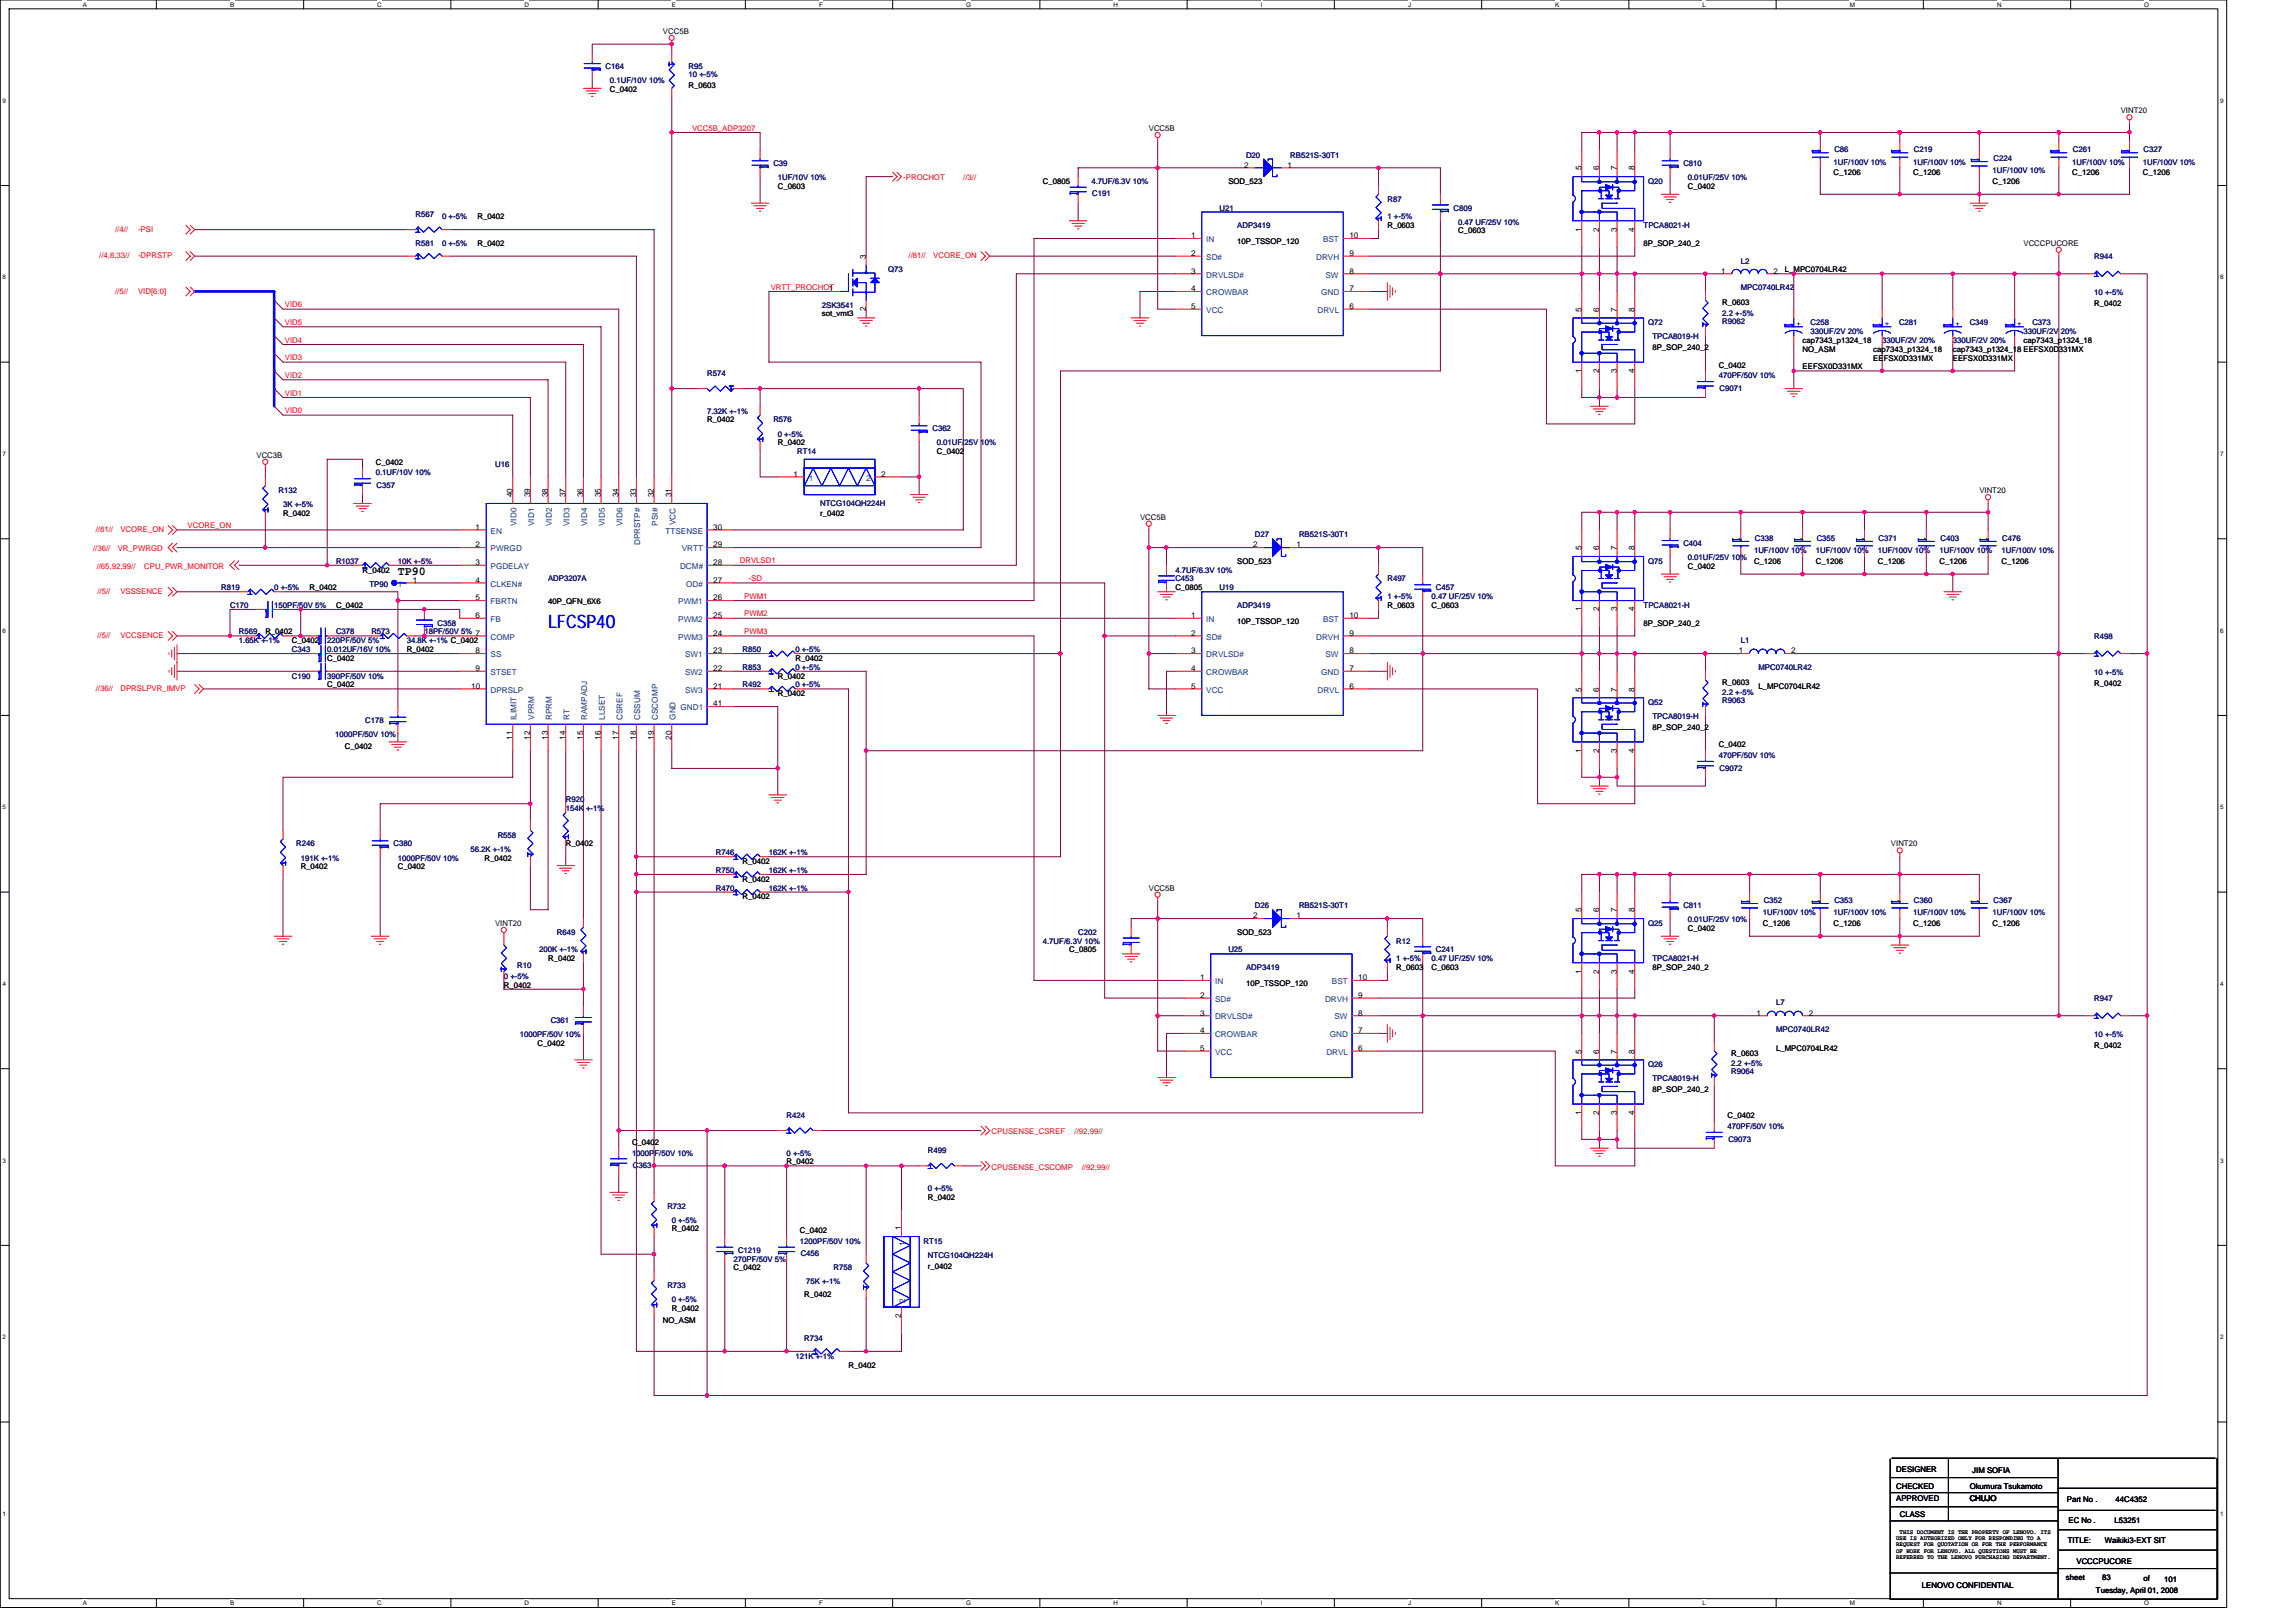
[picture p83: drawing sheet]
<svg xmlns="http://www.w3.org/2000/svg" width="297mm" height="210mm" viewBox="0 0 297 210" stroke-linecap="round" stroke-linejoin="round" font-family="sans-serif">
<defs><g id="words">
<text font-size="2.4" fill="#00f" x="70.9" y="81.3">LFCSP40</text>
<text font-size="1.6" x="51.5" y="74.5">TP90</text>
<g font-size="1">
<text x="85.8" y="4.4">VCC5B</text>
<text x="78.9" y="11.9">C_0402</text>
<text x="89.1" y="11.3">R_0603</text>
<text x="148.6" y="17">VCC5B</text>
<text x="274.4" y="14.7">VINT20</text>
<text x="134.9" y="23.8">C_0805</text>
<text x="158.9" y="23.8">SOD_523</text>
<text x="161" y="21.7">2</text>
<text x="166.6" y="21.7">1</text>
<text x="204.6" y="22.1" transform="rotate(-90 204.6 22.1)">5</text>
<text x="206.9" y="22.1" transform="rotate(-90 206.9 22.1)">6</text>
<text x="209.2" y="22.1" transform="rotate(-90 209.2 22.1)">7</text>
<text x="211.5" y="22.1" transform="rotate(-90 211.5 22.1)">8</text>
<text x="237.2" y="22.7">C_1206</text>
<text x="247.5" y="22.7">C_1206</text>
<text x="257.8" y="23.8">C_1206</text>
<text x="268.1" y="22.7">C_1206</text>
<text x="277.2" y="22.7">C_1206</text>
<text x="61.8" y="28.4">R_0402</text>
<text x="100.6" y="24.5">C_0603</text>
<text x="179.5" y="29.5">R_0603</text>
<text x="204.6" y="30" transform="rotate(-90 204.6 30)">1</text>
<text x="206.9" y="30" transform="rotate(-90 206.9 30)">2</text>
<text x="209.2" y="30" transform="rotate(-90 209.2 30)">3</text>
<text x="211.5" y="30" transform="rotate(-90 211.5 30)">4</text>
<text x="218.4" y="24.5">C_0402</text>
<text x="61.8" y="31.8">R_0402</text>
<text x="112" y="33.5" transform="rotate(-90 112 33.5)">3</text>
<text x="154.1" y="30.8">1</text>
<text x="154.1" y="33.1">2</text>
<text x="154.1" y="35.4">3</text>
<text x="160.1" y="31.6">10P_TSSOP_120</text>
<text x="174.6" y="33.1">9</text>
<text x="174.6" y="30.8">10</text>
<text x="174.6" y="35.4">8</text>
<text x="188.6" y="30.2">C_0603</text>
<text x="212.6" y="31.8">8P_SOP_240_2</text>
<text x="222.7" y="35.4">1</text>
<text x="229.4" y="35.4">2</text>
<text x="230.9" y="35.2">L_MPC0704LR42</text>
<text x="261.8" y="31.8">VCCCPUCORE</text>
<text x="106.3" y="41">sot_vmt3</text>
<text x="107.2" y="37.7">1</text>
<text x="112" y="40.3" transform="rotate(-90 112 40.3)">2</text>
<text x="154.1" y="37.7">4</text>
<text x="154.1" y="40">5</text>
<text x="174.6" y="40">6</text>
<text x="174.6" y="37.7">7</text>
<text x="204.6" y="40.3" transform="rotate(-90 204.6 40.3)">5</text>
<text x="206.9" y="40.3" transform="rotate(-90 206.9 40.3)">6</text>
<text x="209.2" y="40.3" transform="rotate(-90 209.2 40.3)">7</text>
<text x="211.5" y="40.3" transform="rotate(-90 211.5 40.3)">8</text>
<text x="222.8" y="39.5">R_0603</text>
<text x="270.9" y="39.6">R_0402</text>
<text x="213.8" y="45.3">8P_SOP_240_2</text>
<text x="222.4" y="47.6">C_0402</text>
<text x="233.2" y="44.4">cap7343_p1324_18</text>
<text x="233.2" y="45.5">NO_ASM</text>
<text x="233.2" y="47.8">EEFSX0D331MX</text>
<text x="242.4" y="45.5">cap7343_p1324_18</text>
<text x="242.4" y="46.7">EEFSX0D331MX</text>
<text x="252.6" y="45.5">cap7343_p1324_18 EEFSX0D331MX</text>
<text x="252.6" y="46.7">EEFSX0D331MX</text>
<text x="261.8" y="44.4">cap7343_p1324_18</text>
<text x="204.6" y="48.3" transform="rotate(-90 204.6 48.3)">1</text>
<text x="206.9" y="48.3" transform="rotate(-90 206.9 48.3)">2</text>
<text x="209.2" y="48.3" transform="rotate(-90 209.2 48.3)">3</text>
<text x="211.5" y="48.3" transform="rotate(-90 211.5 48.3)">4</text>
<text x="33.2" y="59.2">VCC3B</text>
<text x="91.5" y="54.7">R_0402</text>
<text x="100.6" y="57.6">R_0402</text>
<text x="121.2" y="58.8">C_0402</text>
<text x="48.6" y="60.2">C_0402</text>
<text x="66.3" y="64.3" transform="rotate(-90 66.3 64.3)">40</text>
<text x="68.6" y="64.3" transform="rotate(-90 68.6 64.3)">39</text>
<text x="70.9" y="64.3" transform="rotate(-90 70.9 64.3)">38</text>
<text x="73.2" y="64.3" transform="rotate(-90 73.2 64.3)">37</text>
<text x="75.5" y="64.3" transform="rotate(-90 75.5 64.3)">36</text>
<text x="77.7" y="64.3" transform="rotate(-90 77.7 64.3)">35</text>
<text x="80" y="64.3" transform="rotate(-90 80 64.3)">34</text>
<text x="82.3" y="64.3" transform="rotate(-90 82.3 64.3)">33</text>
<text x="84.6" y="64.3" transform="rotate(-90 84.6 64.3)">32</text>
<text x="86.9" y="64.3" transform="rotate(-90 86.9 64.3)">31</text>
<text x="102.7" y="61.7">1</text>
<text x="114" y="61.7">2</text>
<text x="256.1" y="63.8">VINT20</text>
<text x="36.6" y="66.8">R_0402</text>
<text x="61.5" y="68.6">1</text>
<text x="61.5" y="70.8">2</text>
<text x="92.3" y="68.6">30</text>
<text x="92.3" y="70.8">29</text>
<text x="106.1" y="66.8">r_0402</text>
<text x="147.5" y="67.2">VCC5B</text>
<text x="162.1" y="70.8">2</text>
<text x="167.7" y="70.8">1</text>
<text x="204.6" y="71.2" transform="rotate(-90 204.6 71.2)">5</text>
<text x="206.9" y="71.2" transform="rotate(-90 206.9 71.2)">6</text>
<text x="209.2" y="71.2" transform="rotate(-90 209.2 71.2)">7</text>
<text x="211.5" y="71.2" transform="rotate(-90 211.5 71.2)">8</text>
<text x="40" y="76.4">R_0402</text>
<text x="46.9" y="74.1">R_0402</text>
<text x="53.4" y="75.4">1</text>
<text x="61.5" y="73.1">3</text>
<text x="61.5" y="75.4">4</text>
<text x="61.5" y="77.7">5</text>
<text x="92.3" y="73.1">28</text>
<text x="92.3" y="77.7">26</text>
<text x="92.3" y="75.4">27</text>
<text x="152.1" y="76.4">C_0805</text>
<text x="160.1" y="73">SOD_523</text>
<text x="218.4" y="73.6">C_0402</text>
<text x="226.9" y="73">C_1206</text>
<text x="234.9" y="73">C_1206</text>
<text x="242.9" y="73">C_1206</text>
<text x="250.9" y="73">C_1206</text>
<text x="258.9" y="73">C_1206</text>
<text x="34.3" y="82.1">R_0402</text>
<text x="37.8" y="83.2">C_0402</text>
<text x="43.5" y="78.7">C_0402</text>
<text x="61.5" y="80">6</text>
<text x="70.9" y="78.1">40P_QFN_6X6</text>
<text x="92.3" y="80">25</text>
<text x="92.3" y="82.3">24</text>
<text x="154.1" y="80">1</text>
<text x="154.1" y="82.3">2</text>
<text x="160.1" y="80.7">10P_TSSOP_120</text>
<text x="174.6" y="82.3">9</text>
<text x="174.6" y="80">10</text>
<text x="179.5" y="78.7">R_0603</text>
<text x="185.2" y="78.7">C_0603</text>
<text x="204.6" y="79.1" transform="rotate(-90 204.6 79.1)">1</text>
<text x="206.9" y="79.1" transform="rotate(-90 206.9 79.1)">2</text>
<text x="209.2" y="79.1" transform="rotate(-90 209.2 79.1)">3</text>
<text x="211.5" y="79.1" transform="rotate(-90 211.5 79.1)">4</text>
<text x="212.6" y="81">8P_SOP_240_2</text>
<text x="42.3" y="89">C_0402</text>
<text x="42.3" y="85.5">C_0402</text>
<text x="52.6" y="84.4">R_0402</text>
<text x="61" y="89.1">10</text>
<text x="61.5" y="84.6">8</text>
<text x="61.5" y="86.8">9</text>
<text x="92.3" y="89.1">21</text>
<text x="92.3" y="86.8">22</text>
<text x="92.3" y="84.6">23</text>
<text x="100.6" y="87.8">R_0402</text>
<text x="102.9" y="85.5">R_0402</text>
<text x="154.1" y="84.6">3</text>
<text x="154.1" y="86.8">4</text>
<text x="154.1" y="89.1">5</text>
<text x="174.6" y="89.1">6</text>
<text x="174.6" y="86.8">7</text>
<text x="174.6" y="84.6">8</text>
<text x="204.6" y="89.5" transform="rotate(-90 204.6 89.5)">5</text>
<text x="206.9" y="89.5" transform="rotate(-90 206.9 89.5)">6</text>
<text x="209.2" y="89.5" transform="rotate(-90 209.2 89.5)">7</text>
<text x="211.5" y="89.5" transform="rotate(-90 211.5 89.5)">8</text>
<text x="222.8" y="88.6">R_0603</text>
<text x="225" y="84.6">1</text>
<text x="227.5" y="89.2">L_MPC0704LR42</text>
<text x="231.7" y="84.6">2</text>
<text x="270.9" y="88.7">R_0402</text>
<text x="66.3" y="95.7" transform="rotate(-90 66.3 95.7)">11</text>
<text x="68.6" y="95.7" transform="rotate(-90 68.6 95.7)">12</text>
<text x="70.9" y="95.7" transform="rotate(-90 70.9 95.7)">13</text>
<text x="73.2" y="95.7" transform="rotate(-90 73.2 95.7)">14</text>
<text x="75.5" y="95.7" transform="rotate(-90 75.5 95.7)">15</text>
<text x="77.7" y="95.7" transform="rotate(-90 77.7 95.7)">16</text>
<text x="80" y="95.7" transform="rotate(-90 80 95.7)">17</text>
<text x="82.3" y="95.7" transform="rotate(-90 82.3 95.7)">18</text>
<text x="84.6" y="95.7" transform="rotate(-90 84.6 95.7)">19</text>
<text x="86.9" y="95.7" transform="rotate(-90 86.9 95.7)">20</text>
<text x="92.3" y="91.4">41</text>
<text x="100.6" y="90.1">R_0402</text>
<text x="213.8" y="94.4">8P_SOP_240_2</text>
<text x="44.6" y="97">C_0402</text>
<text x="204.6" y="97.4" transform="rotate(-90 204.6 97.4)">1</text>
<text x="206.9" y="97.4" transform="rotate(-90 206.9 97.4)">2</text>
<text x="209.2" y="97.4" transform="rotate(-90 209.2 97.4)">3</text>
<text x="211.5" y="97.4" transform="rotate(-90 211.5 97.4)">4</text>
<text x="222.4" y="96.7">C_0402</text>
<text x="38.9" y="112.5">R_0402</text>
<text x="51.5" y="112.5">C_0402</text>
<text x="62.7" y="111.4">R_0402</text>
<text x="73.2" y="109.5">R_0402</text>
<text x="96.1" y="111.8">R_0402</text>
<text x="244.6" y="109.5">VINT20</text>
<text x="64" y="119.8">VINT20</text>
<text x="96.1" y="116.4">R_0402</text>
<text x="96.1" y="114.1">R_0402</text>
<text x="148.6" y="115.3">VCC5B</text>
<text x="162.1" y="118.9">2</text>
<text x="167.7" y="118.9">1</text>
<text x="204.6" y="118.1" transform="rotate(-90 204.6 118.1)">5</text>
<text x="206.9" y="118.1" transform="rotate(-90 206.9 118.1)">6</text>
<text x="209.2" y="118.1" transform="rotate(-90 209.2 118.1)">7</text>
<text x="211.5" y="118.1" transform="rotate(-90 211.5 118.1)">8</text>
<text x="228.1" y="119.8">C_1206</text>
<text x="237.2" y="119.8">C_1206</text>
<text x="247.5" y="119.8">C_1206</text>
<text x="257.8" y="119.8">C_1206</text>
<text x="70.9" y="124.4">R_0402</text>
<text x="138.3" y="123.3">C_0805</text>
<text x="160.1" y="121">SOD_523</text>
<text x="180.6" y="125.5">R_0603</text>
<text x="185.2" y="125.5">C_0603</text>
<text x="204.6" y="126" transform="rotate(-90 204.6 126)">1</text>
<text x="206.9" y="126" transform="rotate(-90 206.9 126)">2</text>
<text x="209.2" y="126" transform="rotate(-90 209.2 126)">3</text>
<text x="211.5" y="126" transform="rotate(-90 211.5 126)">4</text>
<text x="213.8" y="125.5">8P_SOP_240_2</text>
<text x="218.4" y="120.5">C_0402</text>
<text x="65.2" y="127.8">R_0402</text>
<text x="155.3" y="126.9">1</text>
<text x="155.3" y="129.1">2</text>
<text x="155.3" y="131.4">3</text>
<text x="161.2" y="127.6">10P_TSSOP_120</text>
<text x="175.7" y="126.9">10</text>
<text x="175.7" y="129.1">9</text>
<text x="175.7" y="131.4">8</text>
<text x="227.3" y="131.4">1</text>
<text x="234" y="131.4">2</text>
<text x="69.5" y="135.4">C_0402</text>
<text x="155.3" y="133.7">4</text>
<text x="155.3" y="136">5</text>
<text x="175.7" y="136">6</text>
<text x="175.7" y="133.7">7</text>
<text x="204.6" y="136.4" transform="rotate(-90 204.6 136.4)">5</text>
<text x="206.9" y="136.4" transform="rotate(-90 206.9 136.4)">6</text>
<text x="209.2" y="136.4" transform="rotate(-90 209.2 136.4)">7</text>
<text x="211.5" y="136.4" transform="rotate(-90 211.5 136.4)">8</text>
<text x="224" y="136.6">R_0603</text>
<text x="229.8" y="136.1">L_MPC0704LR42</text>
<text x="270.9" y="135.6">R_0402</text>
<text x="213.8" y="141.3">8P_SOP_240_2</text>
<text x="81.8" y="148.2">C_0402</text>
<text x="204.6" y="144.3" transform="rotate(-90 204.6 144.3)">1</text>
<text x="206.9" y="144.3" transform="rotate(-90 206.9 144.3)">2</text>
<text x="209.2" y="144.3" transform="rotate(-90 209.2 144.3)">3</text>
<text x="211.5" y="144.3" transform="rotate(-90 211.5 144.3)">4</text>
<text x="223.5" y="144.7">C_0402</text>
<text x="101.8" y="150.7">R_0402</text>
<text x="120.1" y="155.3">R_0402</text>
<text x="86.9" y="159.4">R_0402</text>
<text x="103.5" y="159.6">C_0402</text>
<text x="116.6" y="159.2" transform="rotate(-90 116.6 159.2)">1</text>
<text x="94.9" y="164.4">C_0402</text>
<text x="104.1" y="167.8">R_0402</text>
<text x="120.1" y="164.2">r_0402</text>
<text x="85.8" y="171.3">NO_ASM</text>
<text x="86.9" y="169.7">R_0402</text>
<text x="116.6" y="170.6" transform="rotate(-90 116.6 170.6)">2</text>
<text x="109.8" y="177">R_0402</text>
<text x="245.3" y="190.5">DESIGNER</text>
<text x="255.2" y="190.6">JIM SOFIA</text>
<text x="245.3" y="192.6">CHECKED</text>
<text x="245.3" y="194.2">APPROVED</text>
<text x="245.8" y="196.3">CLASS</text>
<text x="254.8" y="194.2">CHUJO</text>
<text x="254.8" y="192.6">Okumura Tsukamoto</text>
<text x="267.4" y="194.4">Part No .</text>
<text x="267.6" y="197.1">EC No .</text>
<text x="273.6" y="197.1">L53251</text>
<text x="273.7" y="194.4">44C4352</text>
<text x="267.5" y="199.7">TITLE:</text>
<text x="268.6" y="202.4">VCCCPUCORE</text>
<text x="272.3" y="199.7">Waikiki3-EXT SIT</text>
<text x="248.6" y="205.5">LENOVO CONFIDENTIAL</text>
<text x="267.3" y="204.5">sheet</text>
<text x="271.2" y="206.1">Tuesday, April 01, 2008</text>
<text x="272" y="204.5">83</text>
<text x="277.3" y="204.6">of</text>
<text x="280" y="204.7">101</text>
</g>
<g font-size="1" fill="#000080">
<text x="78.3" y="9">C164</text>
<text x="78.9" y="10.8">0.1UF/10V 10%</text>
<text x="89.1" y="9">R95</text>
<text x="89.1" y="10">10 +-5%</text>
<text x="100.1" y="21.5">C39</text>
<text x="100.6" y="23.3">1UF/10V 10%</text>
<text x="141.2" y="23.8">4.7UF/6.3V 10%</text>
<text x="161.2" y="20.4">D20</text>
<text x="166.9" y="20.4">RB521S-30T1</text>
<text x="213.2" y="23.8">Q20</text>
<text x="217.8" y="21.5">C810</text>
<text x="218.4" y="23.3">0.01UF/25V 10%</text>
<text x="237.2" y="21.3">1UF/100V 10%</text>
<text x="237.3" y="19.7">C86</text>
<text x="247.5" y="21.3">1UF/100V 10%</text>
<text x="247.6" y="19.7">C219</text>
<text x="257.8" y="22.4">1UF/100V 10%</text>
<text x="257.9" y="20.8">C224</text>
<text x="268.1" y="21.3">1UF/100V 10%</text>
<text x="268.2" y="19.7">C261</text>
<text x="277.2" y="21.3">1UF/100V 10%</text>
<text x="277.3" y="19.7">C327</text>
<text x="53.8" y="28">R567</text>
<text x="57.2" y="28.4">0 +-5%</text>
<text x="141.3" y="25.4">C191</text>
<text x="157.8" y="27.2">U21</text>
<text x="160.1" y="29.5">ADP3419</text>
<text x="179.5" y="26.1">R87</text>
<text x="179.5" y="28.4">1 +-5%</text>
<text x="188.1" y="27.2">C809</text>
<text x="188.6" y="29.1">0.47 UF/25V 10%</text>
<text x="212.6" y="29.5">TPCA8021-H</text>
<text x="53.8" y="31.8">R581</text>
<text x="57.2" y="31.8">0 +-5%</text>
<text x="114.9" y="35.2">Q73</text>
<text x="225.2" y="34.1">L2</text>
<text x="270.9" y="33.5">R944</text>
<text x="106.3" y="39.8">2SK3541</text>
<text x="222.8" y="41.9">R9062</text>
<text x="222.8" y="40.9">2.2 +-5%</text>
<text x="225.2" y="37.5">MPC0740LR42</text>
<text x="270.9" y="38.2">10 +-5%</text>
<text x="213.2" y="42.1">Q72</text>
<text x="213.8" y="43.9">TPCA8019-H</text>
<text x="234.2" y="42.1">C258</text>
<text x="234.2" y="43.2">330UF/2V 20%</text>
<text x="243.5" y="44.4">330UF/2V 20%</text>
<text x="245.7" y="42.1">C281</text>
<text x="252.6" y="44.4">330UF/2V 20%</text>
<text x="254.8" y="42.1">C349</text>
<text x="261.8" y="43.2">330UF/2V 20%</text>
<text x="262.9" y="42.1">C373</text>
<text x="91.5" y="48.6">R574</text>
<text x="91.5" y="53.5">7.32K +-1%</text>
<text x="222.4" y="49">470PF/50V 10%</text>
<text x="222.5" y="50.6">C9071</text>
<text x="100.1" y="54.7">R576</text>
<text x="100.6" y="56.5">0 +-5%</text>
<text x="103.1" y="58.8">RT14</text>
<text x="120.6" y="55.8">C362</text>
<text x="121.2" y="57.6">0.01UF/25V 10%</text>
<text x="36" y="63.8">R132</text>
<text x="36.6" y="65.6">3K +-5%</text>
<text x="48.6" y="61.5">0.1UF/10V 10%</text>
<text x="48.7" y="63.1">C357</text>
<text x="64" y="60.4">U16</text>
<text x="106.1" y="65.4">NTCG104QH224H</text>
<text x="162.3" y="69.5">D27</text>
<text x="168.1" y="69.5">RB521S-30T1</text>
<text x="217.8" y="70.7">C404</text>
<text x="226.9" y="71.6">1UF/100V 10%</text>
<text x="227" y="70">C338</text>
<text x="234.9" y="71.6">1UF/100V 10%</text>
<text x="235" y="70">C355</text>
<text x="242.9" y="71.6">1UF/100V 10%</text>
<text x="243" y="70">C371</text>
<text x="250.9" y="71.6">1UF/100V 10%</text>
<text x="251" y="70">C403</text>
<text x="258.9" y="71.6">1UF/100V 10%</text>
<text x="259" y="70">C476</text>
<text x="28.6" y="76.4">R819</text>
<text x="35.5" y="76.4">0 +-5%</text>
<text x="43.5" y="73">R1037</text>
<text x="47.8" y="75.9">TP90</text>
<text x="51.5" y="73">10K +-5%</text>
<text x="70.9" y="75.2">ADP3207A</text>
<text x="152.1" y="75.2">C453</text>
<text x="152.1" y="74.1">4.7UF/6.3V 10%</text>
<text x="157.8" y="76.4">U19</text>
<text x="179.5" y="75.2">R497</text>
<text x="179.5" y="77.5">1 +-5%</text>
<text x="185.2" y="77.5">0.47 UF/25V 10%</text>
<text x="185.8" y="76.4">C457</text>
<text x="213.2" y="73">Q75</text>
<text x="218.4" y="72.5">0.01UF/25V 10%</text>
<text x="29.8" y="78.7">C170</text>
<text x="30.9" y="82.1">R569</text>
<text x="30.9" y="83.2">1.65K +-1%</text>
<text x="35.5" y="78.7">150PF/50V 5%</text>
<text x="42.3" y="83.2">220PF/50V 5%</text>
<text x="43.5" y="82.1">C378</text>
<text x="48" y="82.1">R573</text>
<text x="52.6" y="83.2">34.8K +-1% C_0402</text>
<text x="54.9" y="82.1">18PF/50V 5% 7</text>
<text x="56.6" y="81">C358</text>
<text x="160.1" y="78.7">ADP3419</text>
<text x="212.6" y="78.7">TPCA8021-H</text>
<text x="225.2" y="83.2">L1</text>
<text x="270.9" y="82.7">R498</text>
<text x="37.8" y="87.8">C190</text>
<text x="37.8" y="84.4">C343</text>
<text x="42.3" y="87.8">390PF/50V 10%</text>
<text x="42.3" y="84.4">0.012UF/16V 10%</text>
<text x="96.1" y="84.4">R850</text>
<text x="96.1" y="89">R492</text>
<text x="96.1" y="86.7">R853</text>
<text x="102.9" y="84.4">0 +-5%</text>
<text x="102.9" y="89">0 +-5%</text>
<text x="102.9" y="86.7">0 +-5%</text>
<text x="227.5" y="86.7">MPC0740LR42</text>
<text x="270.9" y="87.4">10 +-5%</text>
<text x="43.4" y="95.4">1000PF/50V 10%</text>
<text x="47.2" y="93.5">C178</text>
<text x="213.2" y="91.2">Q52</text>
<text x="213.8" y="93.1">TPCA8019-H</text>
<text x="222.8" y="91">R9063</text>
<text x="222.8" y="90">2.2 +-5%</text>
<text x="222.4" y="98.1">470PF/50V 10%</text>
<text x="222.5" y="99.7">C9072</text>
<text x="73.2" y="103.8">R920</text>
<text x="73.2" y="105">154K +-1%</text>
<text x="38.3" y="109.5">R246</text>
<text x="38.9" y="111.4">191K +-1%</text>
<text x="50.9" y="109.5">C380</text>
<text x="51.5" y="111.4">1000PF/50V 10%</text>
<text x="60.9" y="110.2">56.2K +-1%</text>
<text x="64.4" y="108.4">R558</text>
<text x="92.6" y="110.7">R746</text>
<text x="92.6" y="113">R750</text>
<text x="99.5" y="110.7">162K +-1%</text>
<text x="99.5" y="113">162K +-1%</text>
<text x="92.6" y="115.3">R470</text>
<text x="99.5" y="115.3">162K +-1%</text>
<text x="162.3" y="117.5">D26</text>
<text x="168.1" y="117.5">RB521S-30T1</text>
<text x="213.2" y="119.8">Q25</text>
<text x="217.8" y="117.5">C811</text>
<text x="218.4" y="119.4">0.01UF/25V 10%</text>
<text x="228.1" y="118.4">1UF/100V 10%</text>
<text x="228.2" y="116.9">C352</text>
<text x="237.2" y="118.4">1UF/100V 10%</text>
<text x="237.3" y="116.9">C353</text>
<text x="247.5" y="118.4">1UF/100V 10%</text>
<text x="247.6" y="116.9">C360</text>
<text x="257.8" y="118.4">1UF/100V 10%</text>
<text x="257.9" y="116.9">C367</text>
<text x="66.9" y="125.3">R10</text>
<text x="69.8" y="123.3">200K +-1%</text>
<text x="72" y="121">R649</text>
<text x="134.9" y="122.1">4.7UF/6.3V 10%</text>
<text x="139.5" y="121">C202</text>
<text x="158.9" y="123.3">U25</text>
<text x="161.2" y="125.5">ADP3419</text>
<text x="180.6" y="122.1">R12</text>
<text x="180.6" y="124.4">1 +-5%</text>
<text x="185.2" y="124.4">0.47 UF/25V 10%</text>
<text x="185.8" y="123.3">C241</text>
<text x="213.8" y="124.4">TPCA8021-H</text>
<text x="65.2" y="126.7">0 +-5%</text>
<text x="229.8" y="130.1">L7</text>
<text x="270.9" y="129.5">R947</text>
<text x="67.2" y="134.2">1000PF/50V 10%</text>
<text x="71.2" y="132.4">C361</text>
<text x="229.8" y="133.5">MPC0740LR42</text>
<text x="270.9" y="134.2">10 +-5%</text>
<text x="213.2" y="138.1">Q26</text>
<text x="213.8" y="139.9">TPCA8019-H</text>
<text x="224" y="139">R9064</text>
<text x="224" y="138">2.2 +-5%</text>
<text x="81.8" y="149.5">1000PF/50V 10%</text>
<text x="101.8" y="144.6">R424</text>
<text x="101.8" y="149.5">0 +-5%</text>
<text x="120.1" y="149.2">R499</text>
<text x="223.5" y="146.1">470PF/50V 10%</text>
<text x="223.6" y="147.7">C9073</text>
<text x="81.9" y="151.2">C363</text>
<text x="120.1" y="154.1">0 +-5%</text>
<text x="86.3" y="156.4">R732</text>
<text x="86.9" y="158.2">0 +-5%</text>
<text x="103.5" y="161">1200PF/50V 10%</text>
<text x="119.5" y="161">RT15</text>
<text x="86.3" y="166.7">R733</text>
<text x="94.9" y="163.3">270PF/50V 5%</text>
<text x="95.5" y="162.1">C1219</text>
<text x="103.6" y="162.6">C456</text>
<text x="104.3" y="166.2">75K +-1%</text>
<text x="107.8" y="164.4">R758</text>
<text x="120.1" y="162.8">NTCG104QH224H</text>
<text x="86.9" y="168.5">0 +-5%</text>
<text x="104.1" y="173.5">R734</text>
<text x="102.9" y="175.8">121K +-1%</text>
</g>
<g font-size="1" fill="#f00">
<text x="89.5" y="16.9">VCC5B_ADP3207</text>
<text x="116.9" y="23.3">-PROCHOT</text>
<text x="124.6" y="23.3">//3//</text>
<text x="14.9" y="30">//4//</text>
<text x="17.9" y="30">-PSI</text>
<text x="12.8" y="33.4">//4,8,33//</text>
<text x="17.9" y="33.4">-DPRSTP</text>
<text x="117.5" y="33.4">//81//</text>
<text x="120.7" y="33.4">VCORE_ON</text>
<text x="14.9" y="38">//5//</text>
<text x="17.9" y="38">VID[6:0]</text>
<text x="36.8" y="39.8">VID6</text>
<text x="99.7" y="37.5">VRTT_PROCHOT</text>
<text x="36.8" y="46.6">VID3</text>
<text x="36.8" y="42.1">VID5</text>
<text x="36.8" y="44.3">VID4</text>
<text x="36.8" y="53.5">VID0</text>
<text x="36.8" y="51.2">VID1</text>
<text x="36.8" y="48.9">VID2</text>
<text x="12" y="71.4">//36//</text>
<text x="12.4" y="68.9">//81//</text>
<text x="15.2" y="71.4">VR_PWRGD</text>
<text x="15.6" y="68.9">VCORE_ON</text>
<text x="24.3" y="68.3">VCORE_ON</text>
<text x="12.5" y="73.6">//65,92,99//</text>
<text x="12.6" y="76.9">//5//</text>
<text x="15.6" y="76.9">VSSSENCE</text>
<text x="18.7" y="73.6">CPU_PWR_MONITOR</text>
<text x="95.7" y="72.9">DRVLSD1</text>
<text x="96.3" y="77.5">PWM1</text>
<text x="96.9" y="75.2">-SD</text>
<text x="12.6" y="82.6">//5//</text>
<text x="15.6" y="82.6">VCCSENCE</text>
<text x="96.3" y="79.8">PWM2</text>
<text x="96.3" y="82.1">PWM3</text>
<text x="12.4" y="89.4">//36//</text>
<text x="15.6" y="89.4">DPRSLPVR_IMVP</text>
<text x="128.3" y="146.8">CPUSENSE_CSREF</text>
<text x="139" y="146.8">//92,99//</text>
<text x="128.3" y="151.4">CPUSENSE_CSCOMP</text>
<text x="139.9" y="151.4">//92,99//</text>
</g>
<g font-size="1" fill="#004080">
<text x="156.1" y="31.3">IN</text>
<text x="156.1" y="33.6">SD#</text>
<text x="156.1" y="35.9">DRVLSD#</text>
<text x="170.3" y="33.6">DRVH</text>
<text x="171.2" y="31.3">BST</text>
<text x="171.5" y="35.9">SW</text>
<text x="156.1" y="38.2">CROWBAR</text>
<text x="156.1" y="40.5">VCC</text>
<text x="170.5" y="40.5">DRVL</text>
<text x="170.9" y="38.2">GND</text>
<text x="104.6" y="62.2">1</text>
<text x="112.1" y="62.2">2</text>
<text x="63.5" y="69.1">EN</text>
<text x="63.5" y="71.4">PWRGD</text>
<text x="66.8" y="68.1" transform="rotate(-90 66.8 68.1)">VID0</text>
<text x="69.1" y="68.1" transform="rotate(-90 69.1 68.1)">VID1</text>
<text x="71.4" y="68.1" transform="rotate(-90 71.4 68.1)">VID2</text>
<text x="73.7" y="68.1" transform="rotate(-90 73.7 68.1)">VID3</text>
<text x="76" y="68.1" transform="rotate(-90 76 68.1)">VID4</text>
<text x="78.2" y="68.1" transform="rotate(-90 78.2 68.1)">VID5</text>
<text x="80.5" y="68.1" transform="rotate(-90 80.5 68.1)">VID6</text>
<text x="82.8" y="70.6" transform="rotate(-90 82.8 70.6)">DPRSTP#</text>
<text x="85.1" y="68" transform="rotate(-90 85.1 68)">PSI#</text>
<text x="86.1" y="69.1">TTSENSE</text>
<text x="87.4" y="67.9" transform="rotate(-90 87.4 67.9)">VCC</text>
<text x="88.2" y="71.4">VRTT</text>
<text x="51.5" y="75.9">1</text>
<text x="63.5" y="73.6">PGDELAY</text>
<text x="63.5" y="75.9">CLKEN#</text>
<text x="88" y="73.6">DCM#</text>
<text x="88.8" y="75.9">OD#</text>
<text x="63.5" y="82.8">COMP</text>
<text x="63.5" y="80.5">FB</text>
<text x="63.5" y="78.2">FBRTN</text>
<text x="87.8" y="80.5">PWM2</text>
<text x="87.8" y="82.8">PWM3</text>
<text x="87.8" y="78.2">PWM1</text>
<text x="156.1" y="80.5">IN</text>
<text x="156.1" y="82.8">SD#</text>
<text x="170.3" y="82.8">DRVH</text>
<text x="171.2" y="80.5">BST</text>
<text x="63.5" y="85.1">SS</text>
<text x="63.5" y="87.4">STSET</text>
<text x="63.5" y="89.6">DPRSLP</text>
<text x="88.6" y="89.6">SW3</text>
<text x="88.6" y="87.4">SW2</text>
<text x="88.6" y="85.1">SW1</text>
<text x="156.1" y="85.1">DRVLSD#</text>
<text x="156.1" y="87.4">CROWBAR</text>
<text x="156.1" y="89.6">VCC</text>
<text x="170.5" y="89.6">DRVL</text>
<text x="170.9" y="87.4">GND</text>
<text x="171.5" y="85.1">SW</text>
<text x="66.8" y="93.2" transform="rotate(-90 66.8 93.2)">ILIMIT</text>
<text x="69.1" y="93.2" transform="rotate(-90 69.1 93.2)">VPRM</text>
<text x="71.4" y="93.2" transform="rotate(-90 71.4 93.2)">RPRM</text>
<text x="73.7" y="93.2" transform="rotate(-90 73.7 93.2)">RT</text>
<text x="76" y="93.2" transform="rotate(-90 76 93.2)">RAMPADJ</text>
<text x="78.2" y="93.2" transform="rotate(-90 78.2 93.2)">LLSET</text>
<text x="80.5" y="93.2" transform="rotate(-90 80.5 93.2)">CSREF</text>
<text x="82.8" y="93.2" transform="rotate(-90 82.8 93.2)">CSSUM</text>
<text x="85.1" y="93.2" transform="rotate(-90 85.1 93.2)">CSCOMP</text>
<text x="87.4" y="93.2" transform="rotate(-90 87.4 93.2)">GND</text>
<text x="88" y="91.9">GND1</text>
<text x="157.2" y="127.4">IN</text>
<text x="157.2" y="129.6">SD#</text>
<text x="157.2" y="131.9">DRVLSD#</text>
<text x="171.4" y="129.6">DRVH</text>
<text x="172.3" y="127.4">BST</text>
<text x="172.6" y="131.9">SW</text>
<text x="157.2" y="134.2">CROWBAR</text>
<text x="157.2" y="136.5">VCC</text>
<text x="171.6" y="136.5">DRVL</text>
<text x="172.1" y="134.2">GND</text>
<text x="117.1" y="161.2" transform="rotate(-90 117.1 161.2)">1</text>
<text x="117.1" y="168.6" transform="rotate(-90 117.1 168.6)">2</text>
</g>
<g font-size="1" fill="#00f">
<text x="232.4" y="42.2">+</text>
<text x="243.8" y="42.2">+</text>
<text x="253" y="42.2">+</text>
<text x="261" y="42.2">+</text>
</g>
<g font-size=".8">
<text x="10.7" y=".8">A</text>
<text x="29.8" y=".8">B</text>
<text x="48.8" y=".8">C</text>
<text x="67.9" y=".8">D</text>
<text x="86.9" y=".8">E</text>
<text x="106" y=".8">F</text>
<text x="125" y=".8">G</text>
<text x="144.1" y=".8">H</text>
<text x="163.1" y=".8">I</text>
<text x="182.2" y=".8">J</text>
<text x="201.2" y=".8">K</text>
<text x="220.3" y=".8">L</text>
<text x="239.3" y=".8">M</text>
<text x="258.4" y=".8">N</text>
<text x="277.4" y=".8">O</text>
<text x=".3" y="13.3">9</text>
<text x="287.2" y="13.3">9</text>
<text x=".3" y="36.2">8</text>
<text x="287.2" y="36.2">8</text>
<text x=".3" y="59">7</text>
<text x="287.2" y="59">7</text>
<text x=".3" y="81.9">6</text>
<text x="287.2" y="81.9">6</text>
<text x=".3" y="104.7">5</text>
<text x="287.2" y="104.7">5</text>
<text x=".3" y="127.6">4</text>
<text x="287.2" y="127.6">4</text>
<text x=".3" y="150.5">3</text>
<text x="287.2" y="150.5">3</text>
<text x=".3" y="173.3">2</text>
<text x="287.2" y="173.3">2</text>
<text x=".3" y="196.2">1</text>
<text x="287.2" y="196.2">1</text>
<text x="245.3" y="199.3">USE IS AUTHORIZED ONLY FOR RESPONDING TO A</text>
<text x="245.3" y="200.1">REQUEST FOR QUOTATION OR FOR THE PERFORMANCE</text>
<text x="245.3" y="200.9">OF WORK FOR LENOVO. ALL QUESTIONS MUST BE</text>
<text x="245.3" y="201.8">REFERRED TO THE LENOVO PURCHASING DEPARTMENT.</text>
<text x="245.8" y="198.5">THIS DOCUMENT IS THE PROPERTY OF LENOVO. ITS</text>
<text x="10.7" y="207.7">A</text>
<text x="29.8" y="207.7">B</text>
<text x="48.8" y="207.7">C</text>
<text x="67.9" y="207.7">D</text>
<text x="86.9" y="207.7">E</text>
<text x="106" y="207.7">F</text>
<text x="125" y="207.7">G</text>
<text x="144.1" y="207.7">H</text>
<text x="163.1" y="207.7">I</text>
<text x="182.2" y="207.7">J</text>
<text x="201.2" y="207.7">K</text>
<text x="220.3" y="207.7">L</text>
<text x="239.3" y="207.7">M</text>
<text x="258.4" y="207.7">N</text>
<text x="277.4" y="207.7">O</text>
</g>
</g></defs>
<path d="M0 0h288.1v208h-288.1zM1.2 1.1h285.7v205.8h-285.7z" fill="none" stroke="#000" stroke-width=".13"/>
<g fill="#fff">
<path d="M10.7 .1h.5v.9h-.5z"/>
<path d="M10.7 207h.5v.9h-.5z"/>
</g>
<path d="M20.2 0v1.1M20.2 206.9v1.1" fill="none" stroke="#000" stroke-width=".13"/>
<g fill="#fff">
<path d="M29.8 .1h.5v.9h-.5z"/>
<path d="M29.8 207h.5v.9h-.5z"/>
</g>
<path d="M39.3 0v1.1M39.3 206.9v1.1" fill="none" stroke="#000" stroke-width=".13"/>
<g fill="#fff">
<path d="M48.8 .1h.6v.9h-.6z"/>
<path d="M48.8 207h.6v.9h-.6z"/>
</g>
<path d="M58.3 0v1.1M58.3 206.9v1.1" fill="none" stroke="#000" stroke-width=".13"/>
<g fill="#fff">
<path d="M67.9 .1h.5v.9h-.5z"/>
<path d="M67.9 207h.5v.9h-.5z"/>
</g>
<path d="M77.4 0v1.1M77.4 206.9v1.1" fill="none" stroke="#000" stroke-width=".13"/>
<g fill="#fff">
<path d="M86.9 .1h.5v.9h-.5z"/>
<path d="M86.9 207h.5v.9h-.5z"/>
</g>
<path d="M96.4 0v1.1M96.4 206.9v1.1" fill="none" stroke="#000" stroke-width=".13"/>
<g fill="#fff">
<path d="M106 .1h.4v.9h-.4z"/>
<path d="M106 207h.4v.9h-.4z"/>
</g>
<path d="M115.5 0v1.1M115.5 206.9v1.1" fill="none" stroke="#000" stroke-width=".13"/>
<g fill="#fff">
<path d="M125 .1h.6v.9h-.6z"/>
<path d="M125 207h.6v.9h-.6z"/>
</g>
<path d="M134.5 0v1.1M134.5 206.9v1.1" fill="none" stroke="#000" stroke-width=".13"/>
<g fill="#fff">
<path d="M144.1 .1h.5v.9h-.5z"/>
<path d="M144.1 207h.5v.9h-.5z"/>
</g>
<path d="M153.6 0v1.1M153.6 206.9v1.1" fill="none" stroke="#000" stroke-width=".13"/>
<g fill="#fff">
<path d="M163.1 .1h.2v.9h-.2z"/>
<path d="M163.1 207h.2v.9h-.2z"/>
</g>
<path d="M172.6 0v1.1M172.6 206.9v1.1" fill="none" stroke="#000" stroke-width=".13"/>
<g fill="#fff">
<path d="M182.2 .1h.4v.9h-.4z"/>
<path d="M182.2 207h.4v.9h-.4z"/>
</g>
<path d="M191.7 0v1.1M191.7 206.9v1.1" fill="none" stroke="#000" stroke-width=".13"/>
<g fill="#fff">
<path d="M201.2 .1h.5v.9h-.5z"/>
<path d="M201.2 207h.5v.9h-.5z"/>
</g>
<path d="M210.7 0v1.1M210.7 206.9v1.1" fill="none" stroke="#000" stroke-width=".13"/>
<g fill="#fff">
<path d="M220.3 .1h.4v.9h-.4z"/>
<path d="M220.3 207h.4v.9h-.4z"/>
</g>
<path d="M229.8 0v1.1M229.8 206.9v1.1" fill="none" stroke="#000" stroke-width=".13"/>
<g fill="#fff">
<path d="M239.3 .1h.7v.9h-.7z"/>
<path d="M239.3 207h.7v.9h-.7z"/>
</g>
<path d="M248.8 0v1.1M248.8 206.9v1.1" fill="none" stroke="#000" stroke-width=".13"/>
<g fill="#fff">
<path d="M258.4 .1h.5v.9h-.5z"/>
<path d="M258.4 207h.5v.9h-.5z"/>
</g>
<path d="M267.9 0v1.1M267.9 206.9v1.1" fill="none" stroke="#000" stroke-width=".13"/>
<g fill="#fff">
<path d="M277.4 .1h.6v.9h-.6z"/>
<path d="M277.4 207h.6v.9h-.6z"/>
<path d="M.3 12.6h.5v.9h-.5z"/>
<path d="M287.2 12.6h.5v.9h-.5z"/>
<path d="M.3 35.4h.5v.9h-.5z"/>
<path d="M287.2 35.4h.5v.9h-.5z"/>
</g>
<path d="M0 24h1.2M286.9 24h1.2" fill="none" stroke="#000" stroke-width=".13"/>
<g fill="#fff">
<path d="M.3 58.3h.5v.9h-.5z"/>
<path d="M287.2 58.3h.5v.9h-.5z"/>
</g>
<path d="M0 46.9h1.2M286.9 46.9h1.2" fill="none" stroke="#000" stroke-width=".13"/>
<g fill="#fff">
<path d="M.3 81.2h.5v.9h-.5z"/>
<path d="M287.2 81.2h.5v.9h-.5z"/>
</g>
<path d="M0 69.7h1.2M286.9 69.7h1.2" fill="none" stroke="#000" stroke-width=".13"/>
<g fill="#fff">
<path d="M.3 104h.5v.9h-.5z"/>
<path d="M287.2 104h.5v.9h-.5z"/>
</g>
<path d="M0 92.6h1.2M286.9 92.6h1.2" fill="none" stroke="#000" stroke-width=".13"/>
<g fill="#fff">
<path d="M.3 126.9h.5v.9h-.5z"/>
<path d="M287.2 126.9h.5v.9h-.5z"/>
</g>
<path d="M0 115.4h1.2M286.9 115.4h1.2" fill="none" stroke="#000" stroke-width=".13"/>
<g fill="#fff">
<path d="M.3 149.7h.5v.9h-.5z"/>
<path d="M287.2 149.7h.5v.9h-.5z"/>
</g>
<path d="M0 138.3h1.2M286.9 138.3h1.2" fill="none" stroke="#000" stroke-width=".13"/>
<g fill="#fff">
<path d="M.3 172.6h.5v.9h-.5z"/>
<path d="M287.2 172.6h.5v.9h-.5z"/>
</g>
<path d="M0 161.2h1.2M286.9 161.2h1.2" fill="none" stroke="#000" stroke-width=".13"/>
<g fill="#fff">
<path d="M.3 195.5h.5v.9h-.5z"/>
<path d="M287.2 195.5h.5v.9h-.5z"/>
</g>
<g fill="none" stroke="#000" stroke-width=".13">
<path d="M0 184h1.2M244.5 191.2h21.6M244.5 193.2h21.6M244.5 195h21.8M244.5 196.8h21.8M244.5 188.8v18.2M244.7 188.7h41.9M252.1 188.8v8M266.3 188.8v18M266.3 192.6h20.5M266.4 198h20.3M266.4 195.5h20.2"/>
<path d="M286.8 188.7v18.3M286.9 184h1.2M244.5 203.6h21.8M244.6 207h42.1M266.3 203h20.4M266.4 200.6h20.3"/>
</g>
<g fill="none" stroke="#800040" stroke-width=".13">
<path d="M76.6 6.9v-1.2h10.3v1.2M76.6 10.3v1.1M86.9 12.6v49.1M86.9 17.1h11.4v2.3M149.8 18.3v21.7h2.3M206.9 17.1v2.3M209.2 17.1v2.3M211.5 17.1v2.3M216.1 17.1v2.3M235.5 17.1h10.3v1.2M235.5 17.1h-30.9v2.3M235.5 17.1v1.2"/>
<path d="M245.8 17.1h29.7M256.1 17.1v2.3M266.4 17.1v1.2M275.5 16v2.3M25.2 29.7h27.4M25.2 33.1h27.4M35.5 38.9l1.1 1.1h43.4v21.7M58.3 29.7h26.3v32M58.3 33.1h24v28.6M98.3 22.9v3.4M107.5 37.7h-8v9.2h27.4v24h-32M115.5 22.9h-3.4v10.2"/>
<path d="M128.1 33.1h24M139.5 26.3v2.3M152.1 35.4h-20.6v37.8h-36.6M152.1 30.9h-18.3v46.8h-38.9M152.1 37.7h-4.6v3.4M161.2 21.7h-21.7v1.2M166.9 21.7h19.4v3.4M177.2 35.4h43.4M177.2 37.7h2.3M178.3 29.7v1.2h-1.1M178.3 21.7v2.3M186.3 28.6v19.4h-49.1v62.9h-37.7"/>
<path d="M204.6 32v5.7M206.9 32v5.7M209.2 32v5.7M211.5 32v1.1h-34.3M211.5 35.4v2.3M216.1 22.9v2.2M222.9 35.4h-2.3v2.3M229.8 35.4h40M232.1 35.4v4.6M235.5 21.7v3.4h40v-3.4M243.5 35.4v4.6M245.8 21.7v3.4"/>
<path d="M252.6 35.4v4.6M256.1 22.9v3.4M260.6 35.4v4.6M266.4 21.7v3.4M266.4 33.1v98.3M275.5 35.4h2.3v96M35.5 52.6l1.1 1.1h29.7v8M35.5 50.3l1.1 1.1h32v10.3M35.5 48l1.1 1.1h34.3v12.6M35.5 45.7l1.1 1.2h36.6v14.8M35.5 43.4l1.1 1.2h38.9v17.1M35.5 41.1l1.1 1.2h41.2v19.4"/>
<path d="M86.9 50.3h3.4M96.1 50.3h22.8M98.3 58.3v3.4h2.3M98.3 50.3v2.3M112.1 40v1.1M118.9 50.3h5.7v18.3h-29.7M118.9 50.3v3.4M118.9 57.1v6.9M177.2 40h22.9v14.9h11.4v-4.6M204.6 50.3v1.1h16M206.9 50.3v2.3M209.2 50.3v1.1"/>
<path d="M220.6 43.4v4.6M232.1 44.6v5.7M243.5 44.6v3.4M252.6 44.6v3.4M260.6 44.6v3.4h-28.5M22.9 76.6h8M22.9 70.9h36.6M22.9 68.6h36.6M30.9 73.2h14.9M33.2 78.9h-3.4v3.4M34.3 60.6v1.1M34.3 67.4v3.5"/>
<path d="M36.6 76.6h14.9v14.8M36.6 78.9h22.9v1.1M38.9 78.9v3.4M46.9 60.6v-1.2h-4.6v13.8M46.9 64v1.2M51.5 73.2h8M51.5 77.7h8M53.8 75.4h5.7M94.9 75.4h48v53.8h10.3M116.6 61.7h2.3M148.6 70.9h13.7M148.6 68.6v20.6h3.5"/>
<path d="M150.9 70.9v2.3M168.1 70.9h16v3.4M178.3 78.9v1.1h-1.1M178.3 70.9v2.3M184.1 77.7v19.5h-72M206.9 66.3v2.3M209.2 66.3v2.3M211.5 66.3v2.3M216.1 66.3v2.3M216.1 72v2.3M225.2 66.3v2.3M225.2 72v2.3h32v-2.3"/>
<path d="M233.2 66.3v2.3M233.2 72v2.3M241.2 66.3v2.3M241.2 72v2.3M249.2 66.3v2.3M249.2 72v2.3M252.6 74.3v2.3M257.2 66.3h-52.6v2.3M257.2 65.2v3.4M22.9 82.3h9.1M22.9 84.6h17.1M22.9 86.9h17.1"/>
<path d="M26.3 89.2h33.2M37.8 82.3h2.2M43.5 82.3h4.5M43.5 84.6h16M43.5 86.9h16M51.5 94.9v1.1M53.8 82.3h5.7M66.3 97.2v3.4h-29.7v6.8M68.6 97.2v9.1M70.9 97.2v20.5h-2.3v-5.7M73.2 97.2v6.8M75.5 97.2v21.7"/>
<path d="M77.8 97.2v65.1h6.8M80 97.2v51.4M82.3 97.2v77.7h21.8M84.6 97.2v57.1M86.9 97.2v2.2h13.7M94.9 91.4h5.7v11.5M94.9 82.3h38.9v44.6h19.4M94.9 89.2h3.4M94.9 84.6h3.4M94.9 86.9h3.4M94.9 80h57.2M104.1 86.9h8v26.3h-12.6"/>
<path d="M104.1 89.2h5.7v54.8h74.3v-19.4M104.1 84.6h33.1M142.9 82.3h9.2M148.6 84.6h3.5M152.1 86.9h-1.2v5.7M177.2 89.2h21.7v14.8h12.6v-4.6M177.2 84.6h43.4M177.2 86.9h2.3M204.6 99.4v1.2h4.6M204.6 81.2v5.7M206.9 81.2v5.7M206.9 99.4v2.3"/>
<path d="M209.2 81.2v5.7M209.2 99.4v1.2M211.5 81.2v1.1h-34.3M211.5 84.6v2.3M220.6 92.6v4.6M225.2 84.6h-4.6v2.3M232.1 84.6h37.7M275.5 84.6h2.3M36.6 113.2v8M49.2 110.9v10.3M68.6 104h-19.4v3.4M73.2 109.7v2.3"/>
<path d="M82.3 110.9h11.5M82.3 113.2h11.5M82.3 115.4h11.5M99.5 115.4h10.3M149.8 116.6v19.4h3.4M162.3 118.9h-16v1.1M168.1 118.9h16v2.3M179.5 118.9v1.1M204.6 115.4v-2.2h51.5v2.2M206.9 113.2v2.2M209.2 100.6v1.1h11.4v-1.1M209.2 113.2v2.2"/>
<path d="M211.5 113.2v2.2M216.1 113.2v2.2M216.1 118.9v2.3M226.4 118.9v2.3h29.7v-2.3M226.4 113.2v2.2M235.5 113.2v2.2M235.5 118.9v2.3M245.8 110.9v4.5M245.8 118.9v3.4M65.2 126.9v1.1h10.3M75.5 124.6v5.7M75.5 133.7v3.5"/>
<path d="M149.8 131.4h3.4M153.2 133.7h-2.3v5.7M178.3 136h22.9v14.9h10.3v-4.6M178.3 131.4h43.5M178.3 133.7h1.2M179.5 125.7v1.2h-1.2M204.6 128v5.7M206.9 128v5.7M209.2 128v5.7M211.5 128v1.2h-33.2M211.5 131.4v2.3M227.5 131.4h-5.7v3.5"/>
<path d="M234.4 131.4h35.4M275.5 131.4h2.3M277.8 131.4v49.2h-193.2v-10.3M80 152v2.3M80 146.3h20.6M84.6 150.9h34.3M91.5 146.3v34.3M93.8 150.9v9.1M101.8 150.9v9.1M106.3 146.3h20.6M112.1 150.9v11.4M116.6 150.9v5.7"/>
<path d="M124.6 150.9h2.3M204.6 146.3v1.1h2.3v1.2M206.9 146.3v1.1h2.3M209.2 147.4v1.2h12.6M209.2 146.3v1.1M221.8 140.6v4.6M84.6 160v4.6M93.8 163.4v11.5M101.8 163.4v11.5M112.1 168v6.9M116.6 172.6v2.3h-6.8"/>
</g>
<g fill="#f0f" stroke="#f0f" stroke-width=".13">
<circle cx="42.3" cy="73.1" r=".22"/>
<circle cx="116.6" cy="150.9" r=".22"/>
<circle cx="34.3" cy="70.9" r=".22"/>
<circle cx="68.6" cy="104" r=".22"/>
<circle cx="112" cy="174.9" r=".22"/>
<circle cx="54.9" cy="78.9" r=".22"/>
<circle cx="54.9" cy="82.3" r=".22"/>
<circle cx="75.5" cy="128" r=".22"/>
<circle cx="137.2" cy="84.6" r=".22"/>
<circle cx="29.7" cy="82.3" r=".22"/>
<circle cx="86.9" cy="17.1" r=".22"/>
<circle cx="86.9" cy="50.3" r=".22"/>
<circle cx="98.3" cy="50.3" r=".22"/>
<circle cx="118.9" cy="50.3" r=".22"/>
<circle cx="93.8" cy="150.9" r=".22"/>
<circle cx="84.6" cy="150.9" r=".22"/>
<circle cx="84.6" cy="162.3" r=".22"/>
<circle cx="86.9" cy="5.7" r=".22"/>
<circle cx="101.8" cy="174.9" r=".22"/>
<circle cx="142.9" cy="82.3" r=".22"/>
<circle cx="93.8" cy="174.9" r=".22"/>
<circle cx="51.5" cy="77.7" r=".22"/>
<circle cx="186.3" cy="35.4" r=".22"/>
<circle cx="101.8" cy="150.9" r=".22"/>
<circle cx="38.9" cy="78.9" r=".22"/>
<circle cx="38.9" cy="82.3" r=".22"/>
<circle cx="149.8" cy="21.7" r=".22"/>
<circle cx="112" cy="150.9" r=".22"/>
<circle cx="100.6" cy="99.4" r=".22"/>
<circle cx="118.9" cy="61.7" r=".22"/>
<circle cx="245.8" cy="17.1" r=".22"/>
<circle cx="235.5" cy="17.1" r=".22"/>
<circle cx="243.5" cy="35.4" r=".22"/>
<circle cx="232.1" cy="35.4" r=".22"/>
<circle cx="252.6" cy="35.4" r=".22"/>
<circle cx="252.6" cy="48" r=".22"/>
<circle cx="243.5" cy="48" r=".22"/>
<circle cx="232.1" cy="48" r=".22"/>
<circle cx="204.6" cy="35.4" r=".22"/>
<circle cx="206.9" cy="35.4" r=".22"/>
<circle cx="206.9" cy="17.1" r=".22"/>
<circle cx="209.2" cy="35.4" r=".22"/>
<circle cx="211.5" cy="35.4" r=".22"/>
<circle cx="206.9" cy="51.4" r=".22"/>
<circle cx="209.2" cy="17.1" r=".22"/>
<circle cx="211.5" cy="17.1" r=".22"/>
<circle cx="216.1" cy="17.1" r=".22"/>
<circle cx="220.6" cy="35.4" r=".22"/>
<circle cx="260.6" cy="35.4" r=".22"/>
<circle cx="178.3" cy="70.9" r=".22"/>
<circle cx="148.6" cy="84.6" r=".22"/>
<circle cx="148.6" cy="70.9" r=".22"/>
<circle cx="150.9" cy="70.9" r=".22"/>
<circle cx="233.2" cy="66.3" r=".22"/>
<circle cx="233.2" cy="74.3" r=".22"/>
<circle cx="241.2" cy="74.3" r=".22"/>
<circle cx="257.2" cy="66.3" r=".22"/>
<circle cx="249.2" cy="66.3" r=".22"/>
<circle cx="241.2" cy="66.3" r=".22"/>
<circle cx="266.3" cy="35.4" r=".22"/>
<circle cx="266.3" cy="84.6" r=".22"/>
<circle cx="277.8" cy="84.6" r=".22"/>
<circle cx="277.8" cy="131.4" r=".22"/>
<circle cx="209.2" cy="100.6" r=".22"/>
<circle cx="211.5" cy="66.3" r=".22"/>
<circle cx="206.9" cy="100.6" r=".22"/>
<circle cx="206.9" cy="66.3" r=".22"/>
<circle cx="209.2" cy="84.6" r=".22"/>
<circle cx="204.6" cy="84.6" r=".22"/>
<circle cx="206.9" cy="84.6" r=".22"/>
<circle cx="211.5" cy="84.6" r=".22"/>
<circle cx="209.2" cy="66.3" r=".22"/>
<circle cx="184.1" cy="84.6" r=".22"/>
<circle cx="220.6" cy="84.6" r=".22"/>
<circle cx="216.1" cy="66.3" r=".22"/>
<circle cx="225.2" cy="66.3" r=".22"/>
<circle cx="112" cy="97.1" r=".22"/>
<circle cx="149.8" cy="118.9" r=".22"/>
<circle cx="179.5" cy="118.9" r=".22"/>
<circle cx="149.8" cy="131.4" r=".22"/>
<circle cx="235.5" cy="113.1" r=".22"/>
<circle cx="235.5" cy="121.1" r=".22"/>
<circle cx="211.5" cy="113.1" r=".22"/>
<circle cx="209.2" cy="147.4" r=".22"/>
<circle cx="206.9" cy="147.4" r=".22"/>
<circle cx="206.9" cy="113.1" r=".22"/>
<circle cx="204.6" cy="131.4" r=".22"/>
<circle cx="209.2" cy="113.1" r=".22"/>
<circle cx="216.1" cy="113.1" r=".22"/>
<circle cx="226.3" cy="113.1" r=".22"/>
<circle cx="266.3" cy="131.4" r=".22"/>
<circle cx="80" cy="146.3" r=".22"/>
<circle cx="82.3" cy="110.9" r=".22"/>
<circle cx="82.3" cy="113.1" r=".22"/>
<circle cx="109.8" cy="115.4" r=".22"/>
<circle cx="211.5" cy="131.4" r=".22"/>
<circle cx="221.8" cy="131.4" r=".22"/>
<circle cx="209.2" cy="131.4" r=".22"/>
<circle cx="184.1" cy="131.4" r=".22"/>
<circle cx="206.9" cy="131.4" r=".22"/>
<circle cx="82.3" cy="115.4" r=".22"/>
<circle cx="178.3" cy="21.7" r=".22"/>
<circle cx="209.2" cy="51.4" r=".22"/>
<circle cx="91.5" cy="180.6" r=".22"/>
<circle cx="91.5" cy="146.3" r=".22"/>
<circle cx="266.3" cy="17.1" r=".22"/>
<circle cx="275.5" cy="17.1" r=".22"/>
<circle cx="256.1" cy="17.1" r=".22"/>
<circle cx="245.8" cy="25.1" r=".22"/>
<circle cx="256.1" cy="25.1" r=".22"/>
<circle cx="266.3" cy="25.1" r=".22"/>
<circle cx="252.6" cy="74.3" r=".22"/>
<circle cx="249.2" cy="74.3" r=".22"/>
<circle cx="245.8" cy="121.1" r=".22"/>
<circle cx="245.8" cy="113.1" r=".22"/>
</g>
<path d="M25.2 37.7h10.3v14.9" fill="none" stroke="#00f" stroke-width=".34"/>
<g fill="none" stroke="#f00" stroke-width=".13">
<path d="M75.5 11.4h2.3M75.8 11.8h1.6M76.2 12.1h.9M76.5 12.5h.2M76.6 6.9v1.1M76.6 9.1v1.2M86.9 5.2v.5M86.9 6.9v1.1M86.9 11.4v1.2M98.3 19.4v1.2M149.8 17.8v.5M204.6 19.4v3.5"/>
<path d="M206.9 19.4v3.5M209.2 19.4v3.5M211.5 19.4v3.5M216.1 19.4v1.2M235.5 18.3v1.1M245.8 18.3v1.1M256.1 19.4v1.2M266.4 18.3v1.1M275.5 15.5v.5M275.5 18.3v1.1M24 37.1l.6 .6-.6 .6M24 29.1l.6 .6-.6 .6"/>
<path d="M24 32.6l.6 .5-.6 .6M24.6 37.1l.6 .6-.6 .6M24.6 29.1l.6 .6-.6 .6M24.6 32.6l.6 .5-.6 .6M52.6 29.7h1.2M52.6 33.1h1.2M57.2 29.7h1.1M57.2 33.1h1.1M97.2 26.3h2.3M97.5 26.6h1.6M97.9 27h.9M98.2 27.3h.2"/>
<path d="M98.3 21.7v1.2M107.5 37.7h1.1M112.1 33.1v1.2M112.1 38.9v1.1M115.5 22.3l.6 .6-.6 .5M116.1 22.3l.5 .6-.5 .5M126.9 32.6l.6 .5-.6 .6M127.5 32.6l.6 .5-.6 .6M138.3 28.6h2.3M138.7 28.9h1.6M139 29.3h1M139.4 29.6h.2"/>
<path d="M139.5 22.9v1.1M139.5 25.1v1.2M152.1 35.4h3.4M152.1 30.9h3.4M152.1 33.1h3.4M152.1 37.7h3.4M161.2 21.7h1.1M165.8 21.7h1.1M173.8 35.4h3.4M173.8 30.9h3.4M173.8 33.1h3.4M173.8 37.7h3.4"/>
<path d="M178.3 24v1.1M178.3 28.6v1.1M179.5 36.6v2.3M179.8 36.9v1.6M180.2 37.3v.9M180.5 37.6v.2M186.3 25.1v1.2M186.3 27.4v1.2M204.6 28.6v3.4M204.6 37.7v3.4M206.9 28.6v3.4M206.9 37.7v3.4"/>
<path d="M209.2 28.6v3.4M209.2 37.7v3.4M211.5 28.6v3.4M211.5 37.7v3.4M214.9 25.1h2.3M215.3 25.5h1.6M215.6 25.8h.9M216 26.2h.2M216.1 21.7v1.2M220.6 37.7v1.2M222.9 35.4h1.2M228.6 35.4h1.2"/>
<path d="M235.5 20.6v1.1M245.8 20.6v1.1M254.9 26.3h2.3M255.3 26.6h1.6M255.6 27h.9M256 27.3h.2M256.1 21.7v1.2M266.4 20.6v1.1M266.4 32.7v.4M269.8 35.4h1.1M274.4 35.4h1.1M275.5 20.6v1.1"/>
<path d="M90.3 50.3h1.2M94.9 50.3h1.2M98.3 52.6v1.1M98.3 57.1v1.2M110.9 41.1h2.3M111.2 41.5h1.7M111.6 41.8h.9M111.9 42.2h.3M118.9 53.7v1.2M118.9 56v1.1M146.3 41.1h2.3M146.7 41.5h1.6"/>
<path d="M147 41.8h1M147.4 42.2h.2M152.1 40h3.4M173.8 40h3.4M204.6 46.9v3.4M205.8 52.6h2.3M206.1 52.9h1.6M206.5 53.3h.9M206.8 53.6h.2M206.9 46.9v3.4M209.2 46.9v3.4M211.5 46.9v3.4"/>
<path d="M220.6 42.3v1.1M220.6 48v1.1M220.6 50.3v1.1M230.9 50.3h2.3M231.3 50.6h1.6M231.6 51h.9M232 51.3h.2M232.1 40v1.1M232.1 43.4v1.2M243.5 40v1.1M243.5 43.4v1.2M252.6 40v1.1"/>
<path d="M252.6 43.4v1.2M260.6 40v1.1M260.6 43.4v1.2M21.8 68l.5 .6-.5 .6M21.8 76l.5 .6-.5 .6M22.3 70.3l-.5 .6 .5 .5M22.3 68l.6 .6-.6 .6M22.3 76l.6 .6-.6 .6M22.9 70.3l-.6 .6 .6 .5M30.3 72.6l-.5 .6 .5 .5M30.9 76.6h1.1M30.9 72.6l-.6 .6 .6 .5"/>
<path d="M33.2 78.9h1.1M34.3 60.1v.5M34.3 61.7v1.2M34.3 66.3v1.1M35.5 76.6h1.1M35.5 78.9h1.1M45.8 65.2h2.2M45.8 73.2h1.1M46.1 65.5h1.6M46.4 65.8h1M46.8 66.2h.2M46.9 60.6v1.1"/>
<path d="M46.9 62.9v1.1M50.3 73.2h1.2M52.6 75.4h1.2M54.9 78.9v1.1M59.5 75.4h3.4M59.5 70.9h3.4M59.5 73.2h3.4M59.5 68.6h3.4M59.5 77.7h3.4M66.3 61.7v3.5M68.6 61.7v3.5M70.9 61.7v3.5"/>
<path d="M73.2 61.7v3.5M75.5 61.7v3.5M77.8 61.7v3.5M80 61.7v3.5M82.3 61.7v3.5M84.6 61.7v3.5M86.9 61.7v3.5M91.5 75.4h3.4M91.5 70.9h3.4M91.5 73.2h3.4M91.5 68.6h3.4M91.5 77.7h3.4"/>
<path d="M100.6 61.7h3.5M113.2 61.7h3.4M117.8 64h2.3M118.1 64.3h1.6M118.4 64.7h1M118.8 65h.2M148.6 68.1v.5M149.8 76.6h2.3M150.1 76.9h1.6M150.4 77.3h1M150.8 77.6h.2M150.9 73.2v1.1"/>
<path d="M150.9 75.4v1.2M162.3 70.9h1.2M166.9 70.9h1.2M178.3 73.2v1.1M178.3 77.7v1.2M184.1 74.3v1.1M184.1 76.6v1.1M204.6 68.6v3.4M204.6 77.7v3.5M206.9 68.6v3.4M206.9 77.7v3.5M209.2 68.6v3.4"/>
<path d="M209.2 77.7v3.5M211.5 68.6v3.4M211.5 77.7v3.5M214.9 74.3h2.3M215.3 74.6h1.6M215.6 75h.9M216 75.3h.2M216.1 68.6v1.1M216.1 70.9v1.1M225.2 68.6v1.1M225.2 70.9v1.1M233.2 68.6v1.1"/>
<path d="M233.2 70.9v1.1M241.2 68.6v1.1M241.2 70.9v1.1M249.2 68.6v1.1M249.2 70.9v1.1M251.5 76.6h2.3M251.8 76.9h1.6M252.2 77.3h.9M252.5 77.6h.2M257.2 64.7v.5M257.2 68.6v1.1M257.2 70.9v1.1"/>
<path d="M21.8 81.7l.5 .6-.5 .6M21.9 84.5v.2M21.9 86.8v.2M22.2 84.1v.9M22.2 86.4v.9M22.3 81.7l.6 .6-.6 .6M22.6 83.8v1.6M22.6 86.1v1.6M22.9 83.4v4.6M25.2 88.6l.6 .6-.6 .5M25.8 88.6l.5 .6-.5 .5M32 82.3h1.2"/>
<path d="M36.6 82.3h1.2M40 82.3h1.2M40 86.9h1.2M40 84.6h1.2M42.3 82.3h1.2M42.3 86.9h1.2M42.3 84.6h1.2M48 82.3h1.2M50.3 96h2.3M50.7 96.4h1.6M51 96.7h.9M51.4 97h.2"/>
<path d="M51.5 91.4v1.2M51.5 93.7v1.2M52.6 82.3h1.2M54.9 81.2v1.1M59.5 82.3h3.4M59.5 86.9h3.4M59.5 84.6h3.4M59.5 89.2h3.4M59.5 80h3.4M66.3 93.7v3.5M68.6 93.7v3.5M70.9 93.7v3.5"/>
<path d="M73.2 93.7v3.5M75.5 93.7v3.5M77.8 93.7v3.5M80 93.7v3.5M82.3 93.7v3.5M84.6 93.7v3.5M86.9 93.7v3.5M91.5 82.3h3.4M91.5 86.9h3.4M91.5 84.6h3.4M91.5 89.2h3.4M91.5 80h3.4"/>
<path d="M91.5 91.4h3.4M98.3 86.9h1.2M98.3 84.6h1.2M98.3 89.2h1.2M102.9 86.9h1.2M102.9 84.6h1.2M102.9 89.2h1.2M149.8 92.6h2.3M150.1 92.9h1.6M150.4 93.3h1M150.8 93.6h.2M152.1 82.3h3.4"/>
<path d="M152.1 86.9h3.4M152.1 84.6h3.4M152.1 89.2h3.4M152.1 80h3.4M173.8 82.3h3.4M173.8 86.9h3.4M173.8 84.6h3.4M173.8 89.2h3.4M173.8 80h3.4M179.5 85.7v2.3M179.8 86.1v1.6M180.2 86.4v.9"/>
<path d="M180.5 86.8v.2M204.6 86.9v3.4M204.6 96v3.4M206.9 86.9v3.4M206.9 96v3.4M209.2 86.9v3.4M209.2 96v3.4M211.5 86.9v3.4M211.5 96v3.4M220.6 86.9v1.1M220.6 91.4v1.2M220.6 97.2v1.1"/>
<path d="M220.6 99.4v1.2M225.2 84.6h1.2M230.9 84.6h1.2M269.8 84.6h1.1M274.4 84.6h1.1M36.6 107.4v1.2M36.6 112v1.2M49.2 107.4v1.2M49.2 109.7v1.2M68.6 106.3v1.1M68.6 110.9v1.1M72 112h2.3"/>
<path d="M72.4 112.4h1.6M72.7 112.7h1M73.1 113.1h.2M73.2 104v1.2M73.2 108.6v1.1M75.5 118.9v1.1M93.8 110.9h1.1M93.8 115.4h1.1M93.8 113.2h1.1M98.3 110.9h1.2M98.3 115.4h1.2M98.3 113.2h1.2"/>
<path d="M99.5 102.9h2.3M99.8 103.2h1.6M100.2 103.5h.9M100.5 103.9h.2M149.8 116.1v.5M162.3 118.9h1.2M166.9 118.9h1.2M204.6 115.4v3.5M205.8 101.7h2.3M206.1 102.1h1.6M206.5 102.4h.9M206.8 102.8h.2"/>
<path d="M206.9 115.4v3.5M209.2 115.4v3.5M211.5 115.4v3.5M216.1 115.4v1.2M216.1 117.7v1.2M226.4 115.4v1.2M226.4 117.7v1.2M235.5 115.4v1.2M235.5 117.7v1.2M245.8 110.4v.5M245.8 115.4v1.2M245.8 117.7v1.2"/>
<path d="M256.1 115.4v1.2M256.1 117.7v1.2M35.5 121.2h2.3M35.8 121.5h1.6M36.1 121.8h1M36.5 122.2h.2M48 121.2h2.3M48.4 121.5h1.6M48.7 121.8h1M49.1 122.2h.2M65.2 120.7v1.6M65.2 125.7v1.2"/>
<path d="M74.3 137.2h2.3M74.7 137.5h1.6M75 137.8h.9M75.4 138.2h.2M75.5 123.4v1.2M75.5 130.3v1.1M75.5 132.6v1.1M145.2 123.4h2.3M145.5 123.8h1.6M145.9 124.1h.9M146.2 124.5h.2M146.3 120v1.2"/>
<path d="M146.3 122.3v1.1M149.8 139.4h2.3M150.1 139.8h1.6M153.2 126.9h3.4M153.2 129.2h3.4M153.2 131.4h3.4M153.2 133.7h3.4M153.2 136h3.4M174.9 126.9h3.4M174.9 129.2h3.4M174.9 131.4h3.4M174.9 133.7h3.4"/>
<path d="M174.9 136h3.4M179.5 120v1.2M179.5 124.6v1.1M179.5 132.6v2.3M179.8 132.9v1.6M180.2 133.3v.9M180.5 133.6v.2M184.1 121.2v1.1M184.1 123.4v1.2M204.6 124.6v3.4M204.6 133.7v3.5M206.9 124.6v3.4"/>
<path d="M206.9 133.7v3.5M209.2 124.6v3.4M209.2 133.7v3.5M211.5 124.6v3.4M211.5 133.7v3.5M214.9 121.2h2.3M215.3 121.5h1.6M215.6 121.8h.9M216 122.2h.2M221.8 134.9v1.1M221.8 139.4v1.2M227.5 131.4h1.1"/>
<path d="M233.2 131.4h1.2M244.6 122.3h2.3M245 122.6h1.6M245.3 123h.9M245.7 123.3h.2M269.8 131.4h1.1M274.4 131.4h1.1M78.9 154.3h2.3M79.2 154.6h1.7M79.6 155h.9M79.9 155.3h.3M80 148.6v1.1"/>
<path d="M80 150.9v1.1M84.6 154.3v1.1M84.6 158.9v1.1M100.6 146.3h1.2M105.2 146.3h1.1M116.6 156.6v3.4M118.9 150.9h1.2M123.5 150.9h1.1M126.9 150.3l.6 .6-.6 .5M126.9 145.7l.6 .6-.6 .6M127.5 150.3l.6 .6-.6 .5M127.5 145.7l.6 .6-.6 .6"/>
<path d="M150.4 140.1h1M150.8 140.5h.2M204.6 142.9v3.4M205.8 148.6h2.3M206.1 148.9h1.6M206.5 149.3h.9M206.8 149.6h.2M206.9 142.9v3.4M209.2 142.9v3.4M211.5 142.9v3.4M221.8 145.2v1.1M221.8 147.4v1.2"/>
<path d="M84.6 164.6v1.1M84.6 169.2v1.1M93.8 160v1.2M93.8 162.3v1.1M101.8 160v1.2M101.8 162.3v1.1M104.1 174.9h1.1M108.6 174.9h1.2M112.1 162.3v1.1M112.1 166.9v1.1M116.6 169.2v3.4"/>
<circle cx="86.9" cy="4.9" r=".33"/>
<circle cx="149.8" cy="17.5" r=".33"/>
<circle cx="275.5" cy="15.2" r=".33"/>
<circle cx="266.3" cy="32.3" r=".33"/>
<circle cx="34.3" cy="59.8" r=".33"/>
<circle cx="148.6" cy="67.8" r=".33"/>
<circle cx="257.2" cy="64.3" r=".33"/>
<circle cx="149.8" cy="115.8" r=".33"/>
<circle cx="245.8" cy="110.1" r=".33"/>
<circle cx="65.2" cy="120.3" r=".33"/>
</g>
<g fill="none" stroke="#00f" stroke-width=".13">
<path d="M75.6 8.2h2.1M75.6 8.8h2.1M76.6 8v.2M76.6 8.8v.3M77.7 9h-1.1l.3 .1M77.7 8.9v.2M86.6 8v.6M86.9 8l.3 .3-.6 .7 .6 .7-.6 .7 .6 .7-.3 .3M86.9 8.2l.1 .1h-.4M234.5 19.8h2M234.5 19.4v.3M235.3 19.4l.2 .1h-1"/>
<path d="M235.5 19.4v.4M244.7 19.8h2.1M244.7 19.4v.3M245.6 19.4l.2 .1h-1.1M245.8 19.4v.4M265.3 19.8h2.1M265.3 19.4v.3M266.1 19.4l.3 .1h-1.1M266.4 19.4v.4M274.5 19.8h2M274.5 19.4v.3M275.3 19.4l.2 .1h-1"/>
<path d="M275.5 19.4v.4M53.8 29.7l.3-.3 .7 .7 .7-.7 .7 .7 .7-.7 .3 .3M53.8 33.1l.3-.3 .7 .7 .7-.7 .7 .7 .7-.7 .3 .3M53.8 30.1h.5M53.8 33.5h.5M54 29.7l.1-.1v.5M54 33.1l.1-.1v.5M97.3 20.8h2.1M97.3 21.4h2.1M98.3 20.6v.2M98.3 21.4v.3M99.4 21.6h-1.1l.3 .1"/>
<path d="M99.4 21.5v.2M109.8 35.4v2.3h-1.2M110.3 35.3h2.9v.7M110.3 34.9v.9M110.3 36.1v.9M110.3 37.4v.9M110.9 36.6h1.2v2.3M112.1 34.3v1M112.6 36h1.2M113.2 36.6v1.2h-2.9M138.4 24.2h2.1M138.4 24.8h2.1"/>
<path d="M138.4 25h1.1l-.2 .1M138.4 24.9v.2M139.5 24v.2M139.5 24.8v.3M155.5 27.4h18.3v16h-18.3zM162.3 21.7h1.2M164.1 20.8v-.2h.5v2.3h.6v-.3M164.6 21.7h1.2M178.3 25.1l-.3 .4 .7 .7-.7 .7 .7 .6-.7 .7 .3 .4M178.7 28.2h-.5l.1 .1M178.7 28v.6M185.3 26.5h2.1"/>
<path d="M185.3 27.1h2.1M186.3 26.3v.2M186.3 27.1v.3M187.4 27.3h-1.1l.3 .1M187.4 27.2v.2M203.5 25.3a.45 .45 0 0 1 .3 .4 .45 .45 0 0 1-.3 .4M203.5 25.3v-2.4h9.1v5.7h-9.1v-2.4M204.6 28.6v-1.2h4.6v1.2M204.6 22.9v.6h6.9M206.8 25.7h.7M206.9 22.9v.6M206.9 27.7v.9"/>
<path d="M207.2 24.7v1M207.7 24.2h-.8v.5M207.7 25.7h.9M208.2 25.3v-.6h-3.6v2.7M208.6 24.2h.8v.5M208.6 23.9v.7M208.9 25.7h.6M209.2 26.3h-1.9v.7h4.2v1.6M209.2 22.9v.6M211.5 22.9v1.8h-2.2v1M215 20.8h2.1M215 21.4h2.1"/>
<path d="M216.1 20.6v.2M216.1 21.4v.3M217.1 21.5v.2M217.1 21.6h-1l.2 .1M220.6 38.9l.4 .3-.7 .7 .7 .7-.7 .7 .7 .7-.4 .3M224.1 35.4a.56 .56 0 0 1 .5-.5 .56 .56 0 0 1 .6 .5 .57 .57 0 0 1 .6-.5 .57 .57 0 0 1 .5 .5 .57 .57 0 0 1 .6-.5 .57 .57 0 0 1 .6 .5M227.5 35.4a.56 .56 0 0 1 .6-.5 .56 .56 0 0 1 .5 .5M234.5 20.3h2M235.5 20.3v.3M244.7 20.3h2.1M245.8 20.3v.3M255 21.5h2.1"/>
<path d="M255 20.9h2.1M255 20.6v.2M255.8 20.6l.3 .1h-1.1M256.1 20.6v.3M256.1 21.5v.2M265.3 20.3h2.1M266.4 20.3v.3M270.9 35.4l.4-.3 .7 .7 .6-.7 .7 .7 .7-.7 .4 .3M270.9 35.8h.6M271.2 35.4l.1-.1v.5M274.5 20.3h2M275.5 20.3v.3"/>
<path d="M91.5 50.3l.3 .3 .7-.6 .7 .6 .7-.6 .7 .6 .3-.3M94.3 50h.6M94.6 50v.4l.1-.1M98.3 53.7l-.3 .4 .7 .7-.7 .6 .7 .7-.7 .7 .3 .3M98.7 56.8h-.5l.1 .1M98.7 56.6v.5M104.1 59.4h9.1v4.6h-9.1zM117.9 55.1h2M117.9 55.7h2M118.9 54.9v.2M118.9 55.7v.3M119.9 55.9h-1l.2 .1"/>
<path d="M119.9 55.8v.2M203.5 43.5a.45 .45 0 0 1 .3 .5 .45 .45 0 0 1-.3 .4M203.5 43.5v-2.4h9.1v5.8h-9.1v-2.4M204.6 46.9v-1.2h4.6v1.2M204.6 41.1v.7h6.9M206.8 44h.7M206.9 41.1v.7M206.9 46v.9M207.2 43v1M207.7 42.5h-.8v.5M207.7 44h.9M208.2 43.5v-.5h-3.6v2.7"/>
<path d="M208.6 42.5h.8v.5M208.6 42.2v.7M208.9 44h.6M209.2 44.6h-1.9v.7h4.2v1.6M209.2 41.1v.7M211.5 41.1v1.9h-2.2v1M219.6 49.4h2.1M219.6 50h2.1M219.6 50.2h1l-.2 .1M219.6 50.1v.2M220.3 42h.4l-.1 .1M220.3 41.7v.6"/>
<path d="M220.6 49.1v.3M220.6 50v.3M230.9 42v.3h2.3M230.9 43.1a1.86 1.86 0 0 1 2.2 0M231.7 42l.3 .1h-1.1M232.1 41.1v1.2M232.1 42.8v.6M242.4 42v.3h2.2M242.4 43.1a1.86 1.86 0 0 1 2.2 0M243.2 42l.2 .1h-1M243.5 41.1v1.2M243.5 42.8v.6"/>
<path d="M251.5 42v.3h2.3M251.5 43.1a1.86 1.86 0 0 1 2.2 0M252.3 42l.2 .1h-1M252.6 41.1v1.2M252.6 42.8v.6M259.5 42v.3h2.3M259.5 43.1a1.86 1.86 0 0 1 2.2 0M260.3 42l.2 .1h-1M260.6 41.1v1.2M260.6 42.8v.6M32 76.6l.4-.4 .7 .7 .7-.7 .6 .7 .7-.7 .4 .4M32 76.9h.6"/>
<path d="M32.3 76.6l.1-.1v.4M34.3 62.9l-.3 .3 .7 .7-.7 .7 .7 .7-.7 .7 .3 .3M34.3 78.9h.4M34.3 79.1l.1-.2v1M34.3 79.9h.3M34.7 66h-.5l.1 .1M34.7 65.7v.6M34.7 77.8v2.1M35.2 78.9h.3M35.2 77.8v2.1M45.9 62h2M45.9 62.5h2"/>
<path d="M45.9 62.8h1l-.2 .1M45.9 62.6v.3M46.9 73.2l.3-.4 .7 .7 .7-.7 .7 .7 .7-.7 .3 .4M46.9 61.7v.3M46.9 62.5v.4M46.9 73.5h.6M47.1 73.2l.1-.2v.5M51.5 75.4h1.1M62.9 65.2h28.6v28.5h-28.6zM104.1 60.6h9.1v3.4h-9.1zM104.1 60.6h9.1v2.3h-9.1zM104.1 62.9l1.1-2.3 1.1 2.3 1.2-2.3 1.1 2.3 1.2-2.3 1.1 2.3 1.2-2.3 1.1 2.3"/>
<path d="M149.9 74.5h2.1M149.9 75.1h2.1M149.9 75.3h1l-.2 .1M149.9 75.2v.2M150.9 74.3v.2M150.9 75.1v.3M155.5 76.6h18.3v16h-18.3zM163.5 70.9h1.1M165.2 70v-.3h.6v2.3h.5v-.2M165.8 70.9h1.1M178.3 74.3l-.3 .3 .7 .7-.7 .7 .7 .7-.7 .7 .3 .3M178.7 77.4h-.5l.1 .1"/>
<path d="M178.7 77.2v.5M183 75.7h2.1M183 76.2h2.1M184.1 75.4v.3M184.1 76.2v.4M185.1 76.3v.3M185.1 76.5h-1l.2 .1M203.5 74.4a.45 .45 0 0 1 .3 .4 .45 .45 0 0 1-.3 .5M203.5 74.4v-2.4h9.1v5.7h-9.1v-2.4M204.6 77.7v-1.1h4.6v1.1M204.6 72v.7h6.9M206.8 74.9h.7"/>
<path d="M206.9 72v.7M206.9 76.8v.9M207.2 73.8v1.1M207.7 73.4h-.8v.4M207.7 74.9h.9M208.2 74.4v-.6h-3.6v2.8M208.6 73.4h.8v.4M208.6 73v.7M208.9 74.9h.6M209.2 75.4h-1.9v.7h4.2v1.6M209.2 72v.7M211.5 72v1.8h-2.2v1.1"/>
<path d="M215 70h2.1M215 70.5h2.1M216.1 69.7v.3M216.1 70.5v.4M217.1 70.6v.3M217.1 70.8h-1l.2 .1M224.2 70.6h2M224.2 70.1h2M224.2 69.7v.3M225 69.7l.2 .1h-1M225.2 69.7v.4M225.2 70.6v.3"/>
<path d="M232.2 70.6h2M232.2 70.1h2M232.2 69.7v.3M233 69.7l.2 .1h-1M233.2 69.7v.4M233.2 70.6v.3M240.2 70.6h2M240.2 70.1h2M240.2 69.7v.3M241 69.7l.2 .1h-1M241.2 69.7v.4M241.2 70.6v.3"/>
<path d="M248.2 70.6h2M248.2 70.1h2M248.2 69.7v.3M249 69.7l.2 .1h-1M249.2 69.7v.4M249.2 70.6v.3M256.2 70.6h2.1M256.2 70.1h2.1M256.2 69.7v.3M257 69.7l.2 .1h-1M257.2 69.7v.4M257.2 70.6v.3"/>
<path d="M33.2 82.3l.3-.3 .7 .6 .7-.6 .7 .6 .7-.6 .3 .3M33.2 82.6h.6M33.4 82.3l.1-.1v.4M41.2 82.3h.3M41.2 82.5l.1-.2v1M41.2 84.8l.1-.2v1M41.2 87.1l.1-.2v1M41.2 83.3h.2M41.2 86.9h.3M41.2 87.9h.2M41.2 84.6h.3M41.2 85.6h.2"/>
<path d="M41.5 81.3v2M41.5 83.5v2.1M41.5 85.8v2.1M42.1 82.3h.2M42.1 81.3v2M42.1 83.5v2.1M42.1 85.8v2.1M42.1 86.9h.2M42.1 84.6h.2M49.2 82.3l.3-.3 .7 .6 .7-.6 .7 .6 .7-.6 .3 .3M49.2 82.6h.6M49.4 82.3l.1-.1v.4"/>
<path d="M50.4 92.8h2.1M50.4 93.4h2.1M50.4 93.6h1.1l-.3 .1M50.4 93.5v.2M51.5 92.6v.2M51.5 93.4v.3M53.9 80.2h2M53.9 80.8h2M54.9 80v.2M54.9 80.8v.4M55.9 81h-1l.2 .2M55.9 80.9v.3"/>
<path d="M99.5 84.6l.3-.4 .7 .7 .7-.7 .7 .7 .7-.7 .3 .4M99.5 89.2l.3-.4 .7 .7 .7-.7 .7 .7 .7-.7 .3 .4M99.5 86.9l.3-.4 .7 .7 .7-.7 .7 .7 .7-.7 .3 .4M99.5 84.9h.6M99.5 89.5h.6M99.5 87.2h.6M99.7 84.6l.1-.1v.4M99.7 89.2l.1-.2v.5M99.7 86.9l.1-.1v.4M203.5 92.7a.45 .45 0 0 1 .3 .4 .45 .45 0 0 1-.3 .5M203.5 92.7v-2.4h9.1v5.7h-9.1v-2.4M204.6 96v-1.1h4.6v1.1"/>
<path d="M204.6 90.3v.7h6.9M206.8 93.2h.7M206.9 90.3v.7M206.9 95.1v.9M207.2 92.1v1.1M207.7 91.7h-.8v.4M207.7 93.2h.9M208.2 92.7v-.6h-3.6v2.8M208.6 91.7h.8v.4M208.6 91.3v.7M208.9 93.2h.6M209.2 93.7h-1.9v.7h4.2v1.6"/>
<path d="M209.2 90.3v.7M211.5 90.3v1.8h-2.2v1.1M219.6 99.2v.2M219.6 98.5h2.1M219.6 99.1h2.1M219.6 99.3h1l-.2 .1M220.3 91.1h.4l-.1 .1M220.3 90.9v.5M220.6 88l.4 .3-.7 .7 .7 .7-.7 .7 .7 .7-.4 .3M220.6 98.3v.2M220.6 99.1v.3M226.4 84.6a.56 .56 0 0 1 .5-.6 .56 .56 0 0 1 .6 .6"/>
<path d="M227.5 84.6a.56 .56 0 0 1 .6-.6 .56 .56 0 0 1 .5 .6 .57 .57 0 0 1 .6-.6 .57 .57 0 0 1 .6 .6M229.8 84.6a.56 .56 0 0 1 .5-.6 .56 .56 0 0 1 .6 .6M270.9 84.6l.4-.4 .7 .7 .6-.7 .7 .7 .7-.7 .4 .4M270.9 84.9h.6M271.2 84.6l.1-.1v.4M36.6 108.6l-.3 .3 .7 .7-.7 .7 .7 .7-.7 .7 .3 .3M37 111.7h-.5l.1 .1M37 111.4v.6M48.2 108.8h2M48.2 109.4h2M49.2 108.6v.2M49.2 109.4v.3"/>
<path d="M50.2 109.6h-1l.2 .1M50.2 109.5v.2M68.3 110.5h.4l-.1 .1M68.3 110.3v.6M68.6 107.4l.4 .4-.7 .7 .7 .7-.7 .6 .7 .7-.4 .4M73.2 105.2l-.3 .3 .6 .7-.6 .7 .6 .6-.6 .7 .3 .4M73.5 108.2h-.4l.1 .2M73.5 108v.6M94.9 110.9l.3-.4 .7 .7 .7-.7 .7 .7 .7-.7 .3 .4M94.9 115.4l.3-.3 .7 .7 .7-.7 .7 .7 .7-.7 .3 .3M94.9 113.2l.3-.4 .7 .7 .7-.7 .7 .7 .7-.7 .3 .4M94.9 111.2h.6"/>
<path d="M94.9 115.8h.6M94.9 113.5h.6M95.1 110.9l.1-.1v.4M95.1 115.4l.1-.1v.5M95.1 113.2l.1-.1v.4M163.5 118.9h1.1M165.2 118v-.3h.6v2.3h.5v-.2M165.8 118.9h1.1M204.6 118.9v.6h6.9M206.9 118.9v.6M208.6 119.9v.7M209.2 118.9v.6"/>
<path d="M211.5 118.9v1.8h-2.2v1M215 116.8h2.1M215 117.4h2.1M216.1 116.6v.2M216.1 117.4v.3M217.1 117.6h-1l.2 .1M217.1 117.5v.2M225.3 117.5h2.1M225.3 116.9h2.1M225.3 116.6v.2M226.1 116.6l.3 .1h-1.1M226.4 116.6v.3"/>
<path d="M226.4 117.5v.2M234.5 117.5h2M234.5 116.9h2M234.5 116.6v.2M235.3 116.6l.2 .1h-1M235.5 116.6v.3M235.5 117.5v.2M244.7 117.5h2.1M244.7 116.9h2.1M244.7 116.6v.2M245.6 116.6l.2 .1h-1.1M245.8 116.6v.3"/>
<path d="M245.8 117.5v.2M255 116.6v.2M255 117.5h2.1M255 116.9h2.1M255.8 116.6l.3 .1h-1.1M256.1 116.6v.3M256.1 117.5v.2M64.9 125.4h.4l-.1 .1M64.9 125.2v.5M65.2 122.3l.3 .3-.6 .7 .6 .7-.6 .7 .6 .7-.3 .3M74.4 131.7h2.1M74.4 132.2h2.1"/>
<path d="M74.4 132.5h1.1l-.3 .1M74.4 132.4v.2M75.5 120l-.4 .4 .7 .7-.7 .6 .7 .7-.7 .7 .4 .3M75.5 131.4v.3M75.5 132.2v.4M75.8 123.1h-.4l.1 .1M75.8 122.9v.5M145.3 121.4h2.1M145.3 122h2.1M145.3 122.2h1l-.2 .1M145.3 122.1v.2M146.3 121.2v.2"/>
<path d="M146.3 122v.3M156.6 123.4h18.3v16h-18.3zM179.5 121.2l-.3 .3 .6 .7-.6 .7 .6 .6-.6 .7 .3 .4M179.8 124.2h-.4l.1 .2M179.8 124v.6M183 122.5h2.1M183 123.1h2.1M184.1 122.3v.2M184.1 123.1v.3M185.1 123.3h-1l.2 .1M185.1 123.2v.2M203.5 139.6a.45 .45 0 0 1 .3 .4 .45 .45 0 0 1-.3 .4"/>
<path d="M203.5 121.3a.45 .45 0 0 1 .3 .4 .45 .45 0 0 1-.3 .4M203.5 139.6v-2.4h9.1v5.7h-9.1v-2.4M203.5 121.3v-2.4h9.1v5.7h-9.1v-2.4M204.6 137.2v.6h6.9M204.6 124.6v-1.2h4.6v1.2M206.8 121.7h.7M206.9 123.7v.9M206.9 137.2v.6M207.2 120.7v1M207.2 139v1M207.7 138.5h-.8v.5M207.7 120.2h-.8v.5"/>
<path d="M207.7 121.7h.9M208.2 139.6v-.6h-3.6v2.7M208.2 121.3v-.6h-3.6v2.7M208.6 138.5h.8v.5M208.6 120.2h.8v.5M208.6 138.2v.7M208.9 121.7h.6M209.2 122.3h-1.9v.7h4.2v1.6M209.2 137.2v.6M211.5 137.2v1.8h-2.2v1M221.4 139.1h.5l-.1 .1M221.4 138.9v.5"/>
<path d="M221.8 136l.3 .4-.7 .7 .7 .6-.7 .7 .7 .7-.3 .3M228.6 131.4a.56 .56 0 0 1 .6-.5 .56 .56 0 0 1 .6 .5M229.8 131.4a.56 .56 0 0 1 .5-.5 .56 .56 0 0 1 .6 .5M230.9 131.4a.56 .56 0 0 1 .6-.5 .56 .56 0 0 1 .5 .5 .57 .57 0 0 1 .6-.5 .57 .57 0 0 1 .6 .5M270.9 131.4l.4-.3 .7 .7 .6-.7 .7 .7 .7-.7 .4 .3M270.9 131.8h.6M271.2 131.4l.1-.1v.5M79 150h2.1M79 150.5h2.1M79 150.8h1l-.2 .1M79 150.6v.3M80 149.7v.3"/>
<path d="M80 150.5v.4M84.6 155.4l-.3 .4 .7 .7-.7 .7 .7 .6-.7 .7 .3 .4M85 158.5h-.5l.1 .1M85 158.3v.6M101.8 146.3l.3-.3 .7 .6 .7-.6 .7 .6 .7-.6 .3 .3M101.8 146.6h.5M102 146.3l.1-.1v.4M120.1 150.9l.3-.4 .7 .7 .7-.7 .6 .7 .7-.7 .4 .4M120.1 151.2h.5M120.3 150.9l.1-.1v.4M204.6 142.9v-1.2h4.6v1.2M206.8 140h.7"/>
<path d="M206.9 142v.9M207.7 140h.9M208.9 140h.6M209.2 140.6h-1.9v.7h4.2v1.6M220.7 146.5h2.1M220.7 147.1h2.1M220.7 147.3h1.1l-.3 .1M220.7 147.2v.2M221.8 146.3v.2M221.8 147.1v.3M84.6 165.7l-.3 .4 .7 .7-.7 .6 .7 .7-.7 .7 .3 .4M85 168.8h-.5l.1 .1"/>
<path d="M85 168.6v.6M92.7 161.4h2.1M92.7 162h2.1M93.8 161.2v.2M93.8 162v.3M94.8 162.2h-1l.2 .1M94.8 162.1v.2M100.7 161.4h2.1M100.7 162h2.1M100.7 162.2h1.1l-.3 .1M100.7 162.1v.2M101.8 161.2v.2"/>
<path d="M101.8 162v.3M105.2 174.9l.3-.4 .7 .7 .7-.7 .7 .7 .7-.7 .3 .4M105.2 175.2h.6M105.4 174.9l.1-.1v.4M111.7 166.5h.5l-.1 .1M111.7 166.3v.6M112.1 163.4l.3 .4-.7 .7 .7 .7-.7 .6 .7 .7-.3 .4M114.3 160h3.5v9.2h-3.5zM114.3 160h4.6v9.2h-4.6zM115.5 160h2.3v9.2h-2.3zM115.5 160l2.3 1.2-2.3 1.1 2.3 1.1-2.3 1.2 2.3 1.1-2.3 1.2 2.3 1.1-2.3 1.2"/>
</g>
<g fill="#00f" stroke="#00f" stroke-width=".13">
<path d="M209 41.7h.4v.1v.2h-.2h-.2z" fill-rule="evenodd"/>
<path d="M206.7 41.7h.4v.1v.2h-.2h-.2z" fill-rule="evenodd"/>
<path d="M211.3 41.7h.3l.1 .1-.1 .2h-.1h-.2z" fill-rule="evenodd"/>
<path d="M207.7 43.5h.9l-.4 .5z" fill-rule="evenodd"/>
<path d="M207.7 42.2l.9 .3-.9 .4z" fill-rule="evenodd"/>
<path d="M209.3 42.8h.3l.1 .2-.1 .1-.2 .1-.1-.1z" fill-rule="evenodd"/>
<path d="M209 41.7h.4v.1v.2h-.2h-.2z" fill-rule="evenodd"/>
<path d="M206.7 41.7h.4v.1v.2h-.2h-.2z" fill-rule="evenodd"/>
<path d="M211.3 41.7h.3l.1 .1-.1 .2h-.1h-.2z" fill-rule="evenodd"/>
<path d="M207.7 43.5h.9l-.4 .5z" fill-rule="evenodd"/>
<path d="M207.7 42.2l.9 .3-.9 .4z" fill-rule="evenodd"/>
<path d="M209.3 42.8h.3l.1 .2-.1 .1-.2 .1-.1-.1z" fill-rule="evenodd"/>
<path d="M209 72.5h.4v.2v.1l-.2 .1-.2-.1z" fill-rule="evenodd"/>
<path d="M206.7 72.5h.4v.2v.1l-.2 .1-.2-.1z" fill-rule="evenodd"/>
<path d="M211.3 72.5h.3l.1 .2-.1 .1-.1 .1-.2-.1z" fill-rule="evenodd"/>
<path d="M207.7 74.4h.9l-.4 .5z" fill-rule="evenodd"/>
<path d="M207.7 73l.9 .4-.9 .3z" fill-rule="evenodd"/>
<path d="M209.3 73.7h.3l.1 .1-.1 .2h-.2h-.1z" fill-rule="evenodd"/>
<path d="M209 72.5h.4v.2v.1l-.2 .1-.2-.1z" fill-rule="evenodd"/>
<path d="M206.7 72.5h.4v.2v.1l-.2 .1-.2-.1z" fill-rule="evenodd"/>
<path d="M211.3 72.5h.3l.1 .2-.1 .1-.1 .1-.2-.1z" fill-rule="evenodd"/>
<path d="M207.7 74.4h.9l-.4 .5z" fill-rule="evenodd"/>
<path d="M207.7 73l.9 .4-.9 .3z" fill-rule="evenodd"/>
<path d="M209.3 73.7h.3l.1 .1-.1 .2h-.2h-.1z" fill-rule="evenodd"/>
<path d="M209 90.8h.4v.2v.1l-.2 .1-.2-.1z" fill-rule="evenodd"/>
<path d="M206.7 90.8h.4v.2v.1l-.2 .1-.2-.1z" fill-rule="evenodd"/>
<path d="M211.3 90.8h.3l.1 .2-.1 .1-.1 .1-.2-.1z" fill-rule="evenodd"/>
<path d="M207.7 92.7h.9l-.4 .5z" fill-rule="evenodd"/>
<path d="M207.7 91.3l.9 .4-.9 .3z" fill-rule="evenodd"/>
<path d="M209.3 92h.3l.1 .1-.1 .2h-.2h-.1z" fill-rule="evenodd"/>
<path d="M209 90.8h.4v.2v.1l-.2 .1-.2-.1z" fill-rule="evenodd"/>
<path d="M206.7 90.8h.4v.2v.1l-.2 .1-.2-.1z" fill-rule="evenodd"/>
<path d="M211.3 90.8h.3l.1 .2-.1 .1-.1 .1-.2-.1z" fill-rule="evenodd"/>
<path d="M207.7 92.7h.9l-.4 .5z" fill-rule="evenodd"/>
<path d="M207.7 91.3l.9 .4-.9 .3z" fill-rule="evenodd"/>
<path d="M209.3 92h.3l.1 .1-.1 .2h-.2h-.1z" fill-rule="evenodd"/>
<path d="M209 137.7h.4v.1v.2h-.2h-.2z" fill-rule="evenodd"/>
<path d="M206.7 137.7h.4v.1v.2h-.2h-.2z" fill-rule="evenodd"/>
<path d="M211.3 137.7h.3l.1 .1-.1 .2h-.1h-.2z" fill-rule="evenodd"/>
<path d="M207.7 139.6h.9l-.4 .4z" fill-rule="evenodd"/>
<path d="M207.7 138.2l.9 .3-.9 .4z" fill-rule="evenodd"/>
<path d="M209.3 138.8h.3l.1 .2-.1 .1-.2 .1-.1-.1z" fill-rule="evenodd"/>
<path d="M209 137.7h.4v.1v.2h-.2h-.2z" fill-rule="evenodd"/>
<path d="M206.7 137.7h.4v.1v.2h-.2h-.2z" fill-rule="evenodd"/>
<path d="M211.3 137.7h.3l.1 .1-.1 .2h-.1h-.2z" fill-rule="evenodd"/>
<path d="M207.7 139.6h.9l-.4 .4z" fill-rule="evenodd"/>
<path d="M207.7 138.2l.9 .3-.9 .4z" fill-rule="evenodd"/>
<path d="M209.3 138.8h.3l.1 .2-.1 .1-.2 .1-.1-.1z" fill-rule="evenodd"/>
<path d="M163.5 20.6l1.1 1.1-1.1 1.2z" fill-rule="evenodd"/>
<path d="M163.5 20.6l1.1 1.1-1.1 1.2z" fill-rule="evenodd"/>
<path d="M209 23.4h.4v.1v.2h-.2h-.2z" fill-rule="evenodd"/>
<path d="M206.7 23.4h.4v.1v.2h-.2h-.2z" fill-rule="evenodd"/>
<path d="M211.3 23.4h.3l.1 .1-.1 .2h-.1h-.2z" fill-rule="evenodd"/>
<path d="M207.7 25.3h.9l-.4 .4z" fill-rule="evenodd"/>
<path d="M207.7 23.9l.9 .3-.9 .4z" fill-rule="evenodd"/>
<path d="M209.3 24.5h.3l.1 .2-.1 .1-.2 .1-.1-.1z" fill-rule="evenodd"/>
<path d="M209 23.4h.4v.1v.2h-.2h-.2z" fill-rule="evenodd"/>
<path d="M206.7 23.4h.4v.1v.2h-.2h-.2z" fill-rule="evenodd"/>
<path d="M211.3 23.4h.3l.1 .1-.1 .2h-.1h-.2z" fill-rule="evenodd"/>
<path d="M207.7 25.3h.9l-.4 .4z" fill-rule="evenodd"/>
<path d="M207.7 23.9l.9 .3-.9 .4z" fill-rule="evenodd"/>
<path d="M209.3 24.5h.3l.1 .2-.1 .1-.2 .1-.1-.1z" fill-rule="evenodd"/>
<path d="M164.6 117.7l1.2 1.2-1.2 1.1z" fill-rule="evenodd"/>
<path d="M164.6 117.7l1.2 1.2-1.2 1.1z" fill-rule="evenodd"/>
<path d="M164.6 69.7l1.2 1.2-1.2 1.1z" fill-rule="evenodd"/>
<path d="M164.6 69.7l1.2 1.2-1.2 1.1z" fill-rule="evenodd"/>
<path d="M209 119.4h.4v.1v.2l-.2 .1-.2-.1z" fill-rule="evenodd"/>
<path d="M206.7 119.4h.4v.1v.2l-.2 .1-.2-.1z" fill-rule="evenodd"/>
<path d="M211.3 119.4h.3l.1 .1-.1 .2-.1 .1-.2-.1z" fill-rule="evenodd"/>
<path d="M207.7 121.3h.9l-.4 .4z" fill-rule="evenodd"/>
<path d="M207.7 119.9l.9 .3-.9 .4z" fill-rule="evenodd"/>
<path d="M209.3 120.5h.3l.1 .2-.1 .1-.2 .1-.1-.1z" fill-rule="evenodd"/>
<path d="M209 119.4h.4v.1v.2l-.2 .1-.2-.1z" fill-rule="evenodd"/>
<path d="M206.7 119.4h.4v.1v.2l-.2 .1-.2-.1z" fill-rule="evenodd"/>
<path d="M211.3 119.4h.3l.1 .1-.1 .2-.1 .1-.2-.1z" fill-rule="evenodd"/>
<path d="M207.7 121.3h.9l-.4 .4z" fill-rule="evenodd"/>
<path d="M207.7 119.9l.9 .3-.9 .4z" fill-rule="evenodd"/>
<path d="M209.3 120.5h.3l.1 .2-.1 .1-.2 .1-.1-.1z" fill-rule="evenodd"/>
<path d="M110.9 36v1.1l-.6-.5z" fill-rule="evenodd"/>
<path d="M113.2 36l.6 .6h-1.2z" fill-rule="evenodd"/>
<path d="M112 35.2h.1v.2h-.1z" fill-rule="evenodd"/>
<path d="M112 37.7h.1v.2h-.1z" fill-rule="evenodd"/>
<path d="M110.9 36v1.1l-.6-.5z" fill-rule="evenodd"/>
<path d="M113.2 36l.6 .6h-1.2z" fill-rule="evenodd"/>
<path d="M112 35.2h.1v.2h-.1z" fill-rule="evenodd"/>
<path d="M112 37.7h.1v.2h-.1z" fill-rule="evenodd"/>
<circle cx="206.9" cy="45.7" r=".22"/>
<circle cx="207" cy="43" r=".21"/>
<circle cx="204.6" cy="45.7" r=".22"/>
<circle cx="206.9" cy="76.6" r=".22"/>
<circle cx="207" cy="73.8" r=".21"/>
<circle cx="204.6" cy="76.6" r=".22"/>
<circle cx="206.9" cy="94.9" r=".22"/>
<circle cx="207" cy="92.1" r=".21"/>
<circle cx="204.6" cy="94.9" r=".22"/>
<circle cx="206.9" cy="141.7" r=".22"/>
<circle cx="207" cy="139" r=".21"/>
<circle cx="204.6" cy="141.7" r=".22"/>
<circle cx="51" cy="75.4" r=".33"/>
<circle cx="206.9" cy="27.4" r=".22"/>
<circle cx="207" cy="24.7" r=".21"/>
<circle cx="204.6" cy="27.4" r=".22"/>
<circle cx="206.9" cy="123.4" r=".22"/>
<circle cx="207" cy="120.7" r=".21"/>
<circle cx="204.6" cy="123.4" r=".22"/>
</g>
<use href="#words"/>
</svg>
